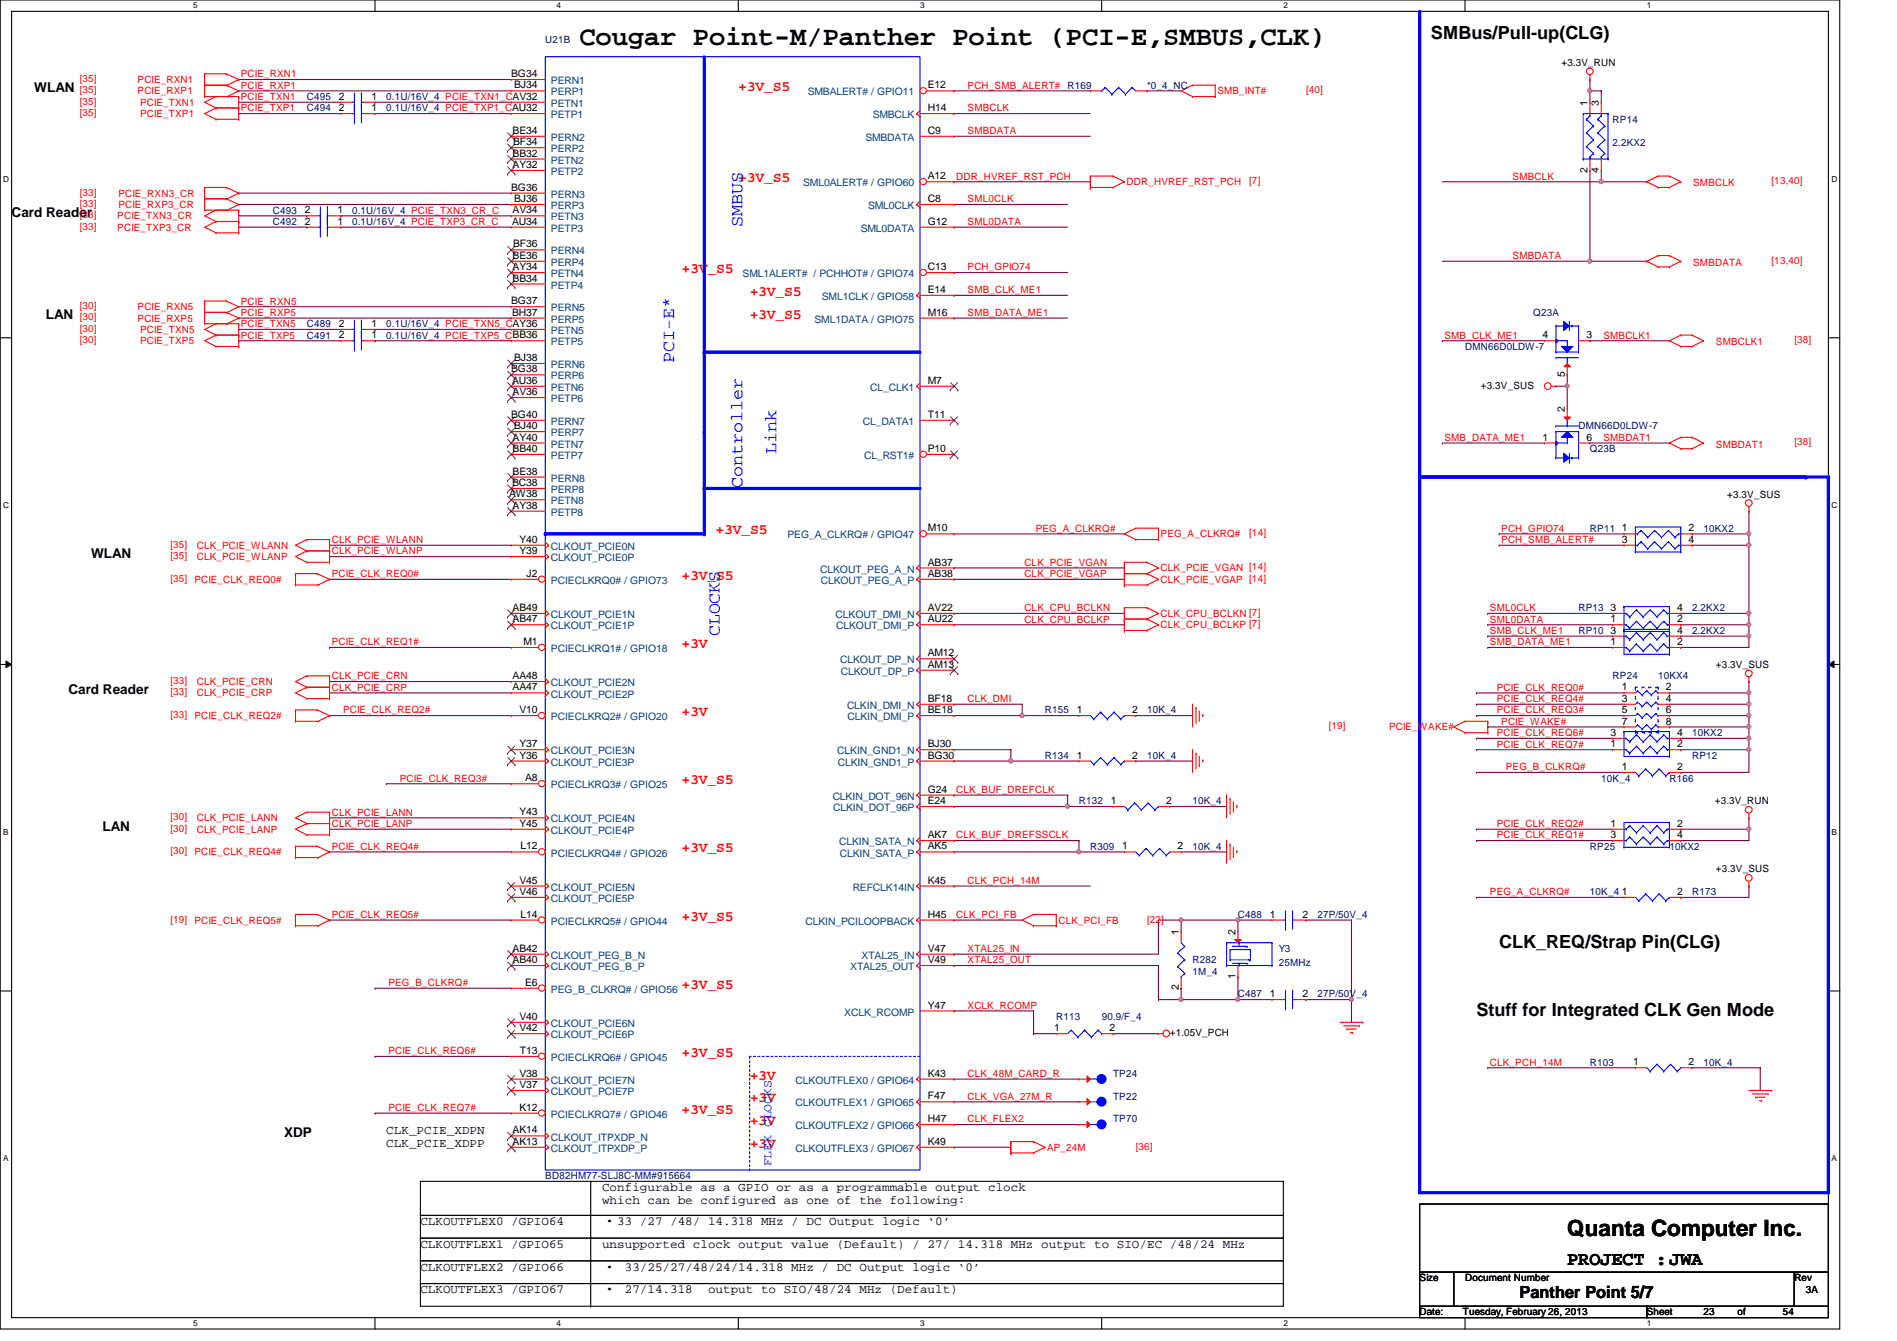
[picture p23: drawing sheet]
<svg xmlns="http://www.w3.org/2000/svg" width="297mm" height="210mm" viewBox="0 0 297 210" stroke-linecap="round" stroke-linejoin="round" font-family="sans-serif">
<defs><g id="words">
<text font-size="4.2" x="90.7" y="7.1">Cougar Point-M/Panther Point (PCI-E,SMBUS,CLK)</text>
<text font-size="3.5" x="245.4" y="193.5">Quanta Computer Inc.</text>
<text font-size="3" x="245.4" y="198.1">PROJECT :JWA</text>
<g font-size="2.8">
<text x="224.1" y="6.2">SMBus/Pull-up(CLG)</text>
<text x="234.7" y="148.4">CLK_REQ/Strap Pin(CLG)</text>
<text x="231.2" y="159.1">Stuff for Integrated CLK Gen Mode</text>
</g>
<g font-size="2.8" fill="#00f">
<text x="116.2" y="35.6" transform="rotate(-90 116.2 35.6)">SMBUS</text>
<text x="105.6" y="56.9" transform="rotate(-90 105.6 56.9)">PCI-E*</text>
<text x="121.6" y="71.1" transform="rotate(-90 121.6 71.1)">Link</text>
<text x="116.2" y="76.5" transform="rotate(-90 116.2 76.5)">Controller</text>
<text x="112.7" y="99.6" transform="rotate(-90 112.7 99.6)">CLOCKS</text>
</g>
<text font-size="2.6" x="238" y="203.2">Panther Point 5/7</text>
<g font-size="2.3" fill="#f00">
<text x="115.6" y="14.3">+3V_S5</text>
<text x="115.6" y="28.5">+3V_S5</text>
<text x="106.7" y="42.8">+3V_S5</text>
<text x="117.4" y="46.3">+3V_S5</text>
<text x="117.4" y="49.9">+3V_S5</text>
<text x="112.1" y="83.7">+3V_S5</text>
<text x="106.7" y="90.8">+3V_S5</text>
<text x="106.7" y="101.4">+3V</text>
<text x="106.7" y="112.1">+3V</text>
<text x="106.7" y="122.8">+3V_S5</text>
<text x="106.7" y="133.4">+3V_S5</text>
<text x="106.7" y="144.1">+3V_S5</text>
<text x="106.7" y="154.8">+3V_S5</text>
<text x="106.7" y="165.4">+3V_S5</text>
<text x="117.4" y="169">+3V</text>
<text x="117.4" y="172.6">+3V</text>
<text x="106.7" y="174.3">+3V_S5</text>
<text x="117.4" y="176.1">+3V</text>
<text x="117.4" y="179.7">+3V</text>
</g>
<g font-size="2.1">
<text x="5.4" y="14.4">WLAN</text>
<text x="1.8" y="34">Card Reader</text>
<text x="7.2" y="50">LAN</text>
<text x="14.3" y="87.3">WLAN</text>
<text x="10.7" y="108.7">Card Reader</text>
<text x="16" y="130">LAN</text>
<text x="44.5" y="178">XDP</text>
</g>
<g font-size="1.9">
<text x="60.5" y="177.5">CLK_PCIE_XDPN</text>
<text x="60.5" y="179.5">CLK_PCIE_XDPP</text>
<text x="65.8" y="191.8">CLKOUTFLEX0 /GPIO64</text>
<text x="94.3" y="186.4">Configurable as a GPIO or as a programmable output clock</text>
<text x="94.3" y="188.4">which can be configured as one of the following:</text>
<text x="94.3" y="191.8">‧33 /27 /48/ 14.318 MHz / DC Output logic ‘0’</text>
<text x="65.8" y="195.3">CLKOUTFLEX1 /GPIO65</text>
<text x="94.3" y="195.3">unsupported clock output value (Default) / 27/ 14.318 MHz output to SIO/EC /48/24 MHz</text>
<text x="65.8" y="198.9">CLKOUTFLEX2 /GPIO66</text>
<text x="65.8" y="202.4">CLKOUTFLEX3 /GPIO67</text>
<text x="94.3" y="198.9">‧ 33/25/27/48/24/14.318 MHz / DC Output logic ‘0’</text>
<text x="94.3" y="202.4">‧ 27/14.318</text>
<text x="110.9" y="202.4">output to SIO/48/24 MHz (Default)</text>
</g>
<text font-size="1.9" fill="#00f" x="120.8" y="182.6" transform="rotate(-90 120.8 182.6)">FLEX CLOCKS</text>
<g font-size="1.6" fill="#000080">
<text x="85.4" y="6.8">U21B</text>
<text x="48" y="17.4">C494</text>
<text x="48" y="15.7">C495</text>
<text x="60.5" y="17.4">0.1U/16V_4 PCIE_TXP1_CAU32</text>
<text x="60.5" y="15.7">0.1U/16V_4 PCIE_TXN1_CAV32</text>
<text x="167.2" y="13.9">R169</text>
<text x="179.6" y="13.9">*0_4_NC</text>
<text x="252.5" y="19.2">RP14</text>
<text x="252.5" y="22.8">2.2KX2</text>
<text x="42.7" y="33.4">C493</text>
<text x="42.7" y="35.2">C492</text>
<text x="55.2" y="33.4">0.1U/16V_4 PCIE_TXN3_CR_C</text>
<text x="55.2" y="35.2">0.1U/16V_4 PCIE_TXP3_CR_C</text>
<text x="48" y="51.2">C489</text>
<text x="48" y="53">C491</text>
<text x="60.5" y="51.2">0.1U/16V_4 PCIE_TXN5_CAY36</text>
<text x="60.5" y="53">0.1U/16V_4 PCIE_TXP5_CBB36</text>
<text x="240.1" y="49.4">Q23A</text>
<text x="229.4" y="54.8">DMN66D0LDW-7</text>
<text x="247.2" y="67.2">DMN66D0LDW-7</text>
<text x="249" y="70.8">Q23B</text>
<text x="249" y="83.2">RP11</text>
<text x="266.7" y="83.2">10KX2</text>
<text x="247.2" y="95.7">RP13</text>
<text x="265" y="95.7">2.2KX2</text>
<text x="247.2" y="99.2">RP10</text>
<text x="265" y="99.2">2.2KX2</text>
<text x="252.5" y="106.3">RP24</text>
<text x="259.6" y="106.3">10KX4</text>
<text x="163.6" y="111.7">R155</text>
<text x="179.6" y="111.7">10K_4</text>
<text x="163.6" y="118.8">R134</text>
<text x="179.6" y="118.8">10K_4</text>
<text x="265" y="118.8">RP12</text>
<text x="265" y="115.2">10KX2</text>
<text x="168.9" y="125.9">R132</text>
<text x="186.7" y="125.9">10K_4</text>
<text x="250.7" y="122.3">10K_4</text>
<text x="261.4" y="122.3">R166</text>
<text x="170.7" y="133">R309</text>
<text x="186.7" y="133">10K_4</text>
<text x="249" y="133">RP25</text>
<text x="261.4" y="133">10KX2</text>
<text x="193.8" y="143.7">C488</text>
<text x="206.3" y="143.7">27P/50V_4</text>
<text x="249" y="140.1">10K_4</text>
<text x="265" y="140.1">R173</text>
<text x="200.2" y="149">Y3</text>
<text x="186.7" y="150.8">R282</text>
<text x="186.7" y="152.6">1M_4</text>
<text x="200.2" y="151.1">25MHz</text>
<text x="165.4" y="159.7">R113</text>
<text x="172.5" y="159.7">90.9/F_4</text>
<text x="193.8" y="156.1">C487</text>
<text x="206.3" y="156.1">27P/50V_4</text>
<text x="249" y="166.8">R103</text>
<text x="266.7" y="166.8">10K_4</text>
<text x="174.3" y="168.6">TP24</text>
<text x="174.3" y="172.1">TP22</text>
<text x="174.3" y="175.7">TP70</text>
<text x="85.4" y="184.6">BD82HM77-SLJ8C-MM#915664</text>
</g>
<g font-size="1.6">
<text x="244.5" y="10.3">+3.3V_RUN</text>
<text x="53" y="17.4">2</text>
<text x="53" y="15.6">2</text>
<text x="58.2" y="17.4">1</text>
<text x="58.2" y="15.6">1</text>
<text x="80" y="12.1">BG34</text>
<text x="80.5" y="13.8">BJ34</text>
<text x="145.3" y="13.8">E12</text>
<text x="145.3" y="17.4">H14</text>
<text x="248.6" y="16.6" transform="rotate(-90 248.6 16.6)">1</text>
<text x="250.4" y="16.6" transform="rotate(-90 250.4 16.6)">3</text>
<text x="80.3" y="21">BE34</text>
<text x="80.3" y="22.7">BF34</text>
<text x="145.3" y="21">C9</text>
<text x="80" y="29.8">BG36</text>
<text x="80.3" y="24.5">BB32</text>
<text x="80.3" y="26.3">AY32</text>
<text x="145.3" y="28.1">A12</text>
<text x="248.6" y="27" transform="rotate(-90 248.6 27)">2</text>
<text x="250.4" y="27" transform="rotate(-90 250.4 27)">4</text>
<text x="47.7" y="33.4">2</text>
<text x="47.7" y="35.2">2</text>
<text x="52.8" y="33.4">1</text>
<text x="52.8" y="35.2">1</text>
<text x="80.2" y="35.2">AU34</text>
<text x="80.3" y="33.4">AV34</text>
<text x="80.5" y="31.6">BJ36</text>
<text x="145.3" y="31.6">C8</text>
<text x="145.3" y="35.2">G12</text>
<text x="80.3" y="40.5">BE36</text>
<text x="80.3" y="38.7">BF36</text>
<text x="80" y="47.6">BG37</text>
<text x="80.3" y="42.3">AY34</text>
<text x="80.3" y="44.1">BB34</text>
<text x="145.3" y="42.3">C13</text>
<text x="145.3" y="45.8">E14</text>
<text x="53" y="51.2">2</text>
<text x="53" y="53">2</text>
<text x="58.2" y="51.2">1</text>
<text x="58.2" y="53">1</text>
<text x="80.2" y="49.4">BH37</text>
<text x="145.3" y="49.4">M16</text>
<text x="241.5" y="53">4</text>
<text x="248.4" y="53">3</text>
<text x="80" y="58.3">BG38</text>
<text x="80.5" y="56.5">BJ38</text>
<text x="245" y="59" transform="rotate(-90 245 59)">5</text>
<text x="80" y="65.4">BG40</text>
<text x="80.2" y="60.1">AU36</text>
<text x="80.3" y="61.8">AV36</text>
<text x="145.3" y="60.1">M7</text>
<text x="145.3" y="65.4">T11</text>
<text x="231.9" y="60.8">+3.3V_SUS</text>
<text x="245" y="64.6" transform="rotate(-90 245 64.6)">2</text>
<text x="80.3" y="69">AY40</text>
<text x="80.3" y="70.7">BB40</text>
<text x="80.5" y="67.2">BJ40</text>
<text x="145.3" y="70.7">P10</text>
<text x="241.5" y="69">1</text>
<text x="248.4" y="69">6</text>
<text x="79.7" y="77.9">AW38</text>
<text x="80.2" y="76.1">BC38</text>
<text x="80.3" y="74.3">BE38</text>
<text x="270.5" y="77.9">+3.3V_SUS</text>
<text x="80.3" y="79.6">AY38</text>
<text x="145.3" y="83.2">M10</text>
<text x="254" y="83.2">1</text>
<text x="264.4" y="83.2">2</text>
<text x="81.3" y="85">Y40</text>
<text x="81.3" y="86.7">Y39</text>
<text x="145.3" y="88.5">AB37</text>
<text x="254" y="85">3</text>
<text x="264.4" y="85">4</text>
<text x="80.3" y="95.6">AB49</text>
<text x="82.5" y="90.3">J2</text>
<text x="145.3" y="90.3">AB38</text>
<text x="145.3" y="95.6">AV22</text>
<text x="252.2" y="95.6">3</text>
<text x="262.6" y="95.6">4</text>
<text x="80.3" y="97.4">AB47</text>
<text x="82" y="101">M1</text>
<text x="145.3" y="97.4">AU22</text>
<text x="252.2" y="101">1</text>
<text x="252.2" y="99.2">3</text>
<text x="252.2" y="97.4">1</text>
<text x="262.6" y="101">2</text>
<text x="262.6" y="99.2">4</text>
<text x="262.6" y="97.4">2</text>
<text x="80.3" y="106.3">AA48</text>
<text x="145.3" y="104.5">AM13</text>
<text x="145.3" y="102.7">AM12</text>
<text x="268.7" y="104.6">+3.3V_SUS</text>
<text x="80.3" y="108.1">AA47</text>
<text x="81.3" y="111.6">V10</text>
<text x="145.3" y="109.9">BF18</text>
<text x="145.3" y="111.6">BE18</text>
<text x="168.6" y="111.6">1</text>
<text x="177.3" y="111.6">2</text>
<text x="254" y="108.1">1</text>
<text x="254" y="109.9">3</text>
<text x="254" y="111.6">5</text>
<text x="254" y="113.4">7</text>
<text x="260.9" y="108.1">2</text>
<text x="260.9" y="109.9">4</text>
<text x="260.9" y="111.6">6</text>
<text x="260.9" y="113.4">8</text>
<text x="81.3" y="117">Y37</text>
<text x="81.3" y="118.7">Y36</text>
<text x="145.3" y="117">BJ30</text>
<text x="145.3" y="118.7">BG30</text>
<text x="168.6" y="118.7">1</text>
<text x="177.3" y="118.7">2</text>
<text x="252.2" y="117">1</text>
<text x="252.2" y="115.2">3</text>
<text x="262.6" y="117">2</text>
<text x="262.6" y="115.2">4</text>
<text x="82.2" y="122.3">A8</text>
<text x="145.3" y="124.1">G24</text>
<text x="145.3" y="125.9">E24</text>
<text x="173.9" y="125.9">1</text>
<text x="182.6" y="125.9">2</text>
<text x="254" y="120.5">1</text>
<text x="262.6" y="120.5">2</text>
<text x="268.5" y="125.9">+3.3V_RUN</text>
<text x="81.3" y="127.6">Y43</text>
<text x="81.3" y="129.4">Y45</text>
<text x="145.3" y="131.2">AK7</text>
<text x="252.2" y="129.4">1</text>
<text x="252.2" y="131.2">3</text>
<text x="262.6" y="129.4">2</text>
<text x="262.6" y="131.2">4</text>
<text x="81.5" y="133">L12</text>
<text x="145.3" y="133">AK5</text>
<text x="175.7" y="133">1</text>
<text x="184.4" y="133">2</text>
<text x="268.7" y="136.6">+3.3V_SUS</text>
<text x="81.3" y="138.3">V45</text>
<text x="81.3" y="140.1">V46</text>
<text x="81.5" y="143.6">L14</text>
<text x="145.3" y="138.3">K45</text>
<text x="145.3" y="143.6">H45</text>
<text x="198.8" y="143.6">1</text>
<text x="204" y="143.6">2</text>
<text x="254" y="140.1">1</text>
<text x="262.6" y="140.1">2</text>
<text x="80.3" y="149">AB42</text>
<text x="145.3" y="149">V47</text>
<text x="184.6" y="146.3" transform="rotate(-90 184.6 146.3)">1</text>
<text x="193.5" y="146.3" transform="rotate(-90 193.5 146.3)">2</text>
<text x="80.3" y="150.7">AB40</text>
<text x="82.2" y="154.3">E6</text>
<text x="145.3" y="150.7">V49</text>
<text x="184.6" y="155" transform="rotate(-90 184.6 155)">2</text>
<text x="193.5" y="153.2" transform="rotate(-90 193.5 153.2)">1</text>
<text x="81.3" y="159.6">V40</text>
<text x="81.3" y="161.4">V42</text>
<text x="145.3" y="157.9">Y47</text>
<text x="165.1" y="161.4">1</text>
<text x="173.7" y="161.4">2</text>
<text x="198.8" y="156.1">1</text>
<text x="204" y="156.1">2</text>
<text x="81.4" y="165">T13</text>
<text x="183.2" y="162.2">+1.05V_PCH</text>
<text x="255.7" y="166.8">1</text>
<text x="264.4" y="166.8">2</text>
<text x="81.3" y="173.9">K12</text>
<text x="81.3" y="168.5">V38</text>
<text x="81.3" y="170.3">V37</text>
<text x="145.3" y="168.5">K43</text>
<text x="145.3" y="172.1">F47</text>
<text x="80.3" y="177.4">AK14</text>
<text x="80.3" y="179.2">AK13</text>
<text x="145.3" y="175.6">H47</text>
<text x="145.3" y="179.2">K49</text>
<text x="222.3" y="200.6">Size</text>
<text x="229.4" y="200.6">Document Number</text>
<text x="281" y="200.6">Rev</text>
<text x="282.7" y="202.4">3A</text>
<text x="222.3" y="205.9">Date:</text>
<text x="229.1" y="205.9">Tuesday, February 26, 2013</text>
<text x="257.8" y="205.9">Sheet</text>
<text x="266.7" y="205.9">23</text>
<text x="272.1" y="205.9">of</text>
<text x="279.2" y="205.9">54</text>
</g>
<g font-size="1.6" fill="#f00">
<text x="12.5" y="16.4">[35]</text>
<text x="12.5" y="12.8">[35]</text>
<text x="12.5" y="14.6">[35]</text>
<text x="21.5" y="13">PCIE_RXN1</text>
<text x="21.5" y="14.8">PCIE_RXP1</text>
<text x="21.9" y="16.6">PCIE_TXN1</text>
<text x="37.7" y="13.9">PCIE_RXP1</text>
<text x="37.7" y="15.7">PCIE_TXN1</text>
<text x="37.7" y="17.4">PCIE_TXP1</text>
<text x="37.7" y="12.1">PCIE_RXN1</text>
<text x="151.5" y="13.9">PCH_SMB_ALERT#</text>
<text x="151.5" y="17.4">SMBCLK</text>
<text x="190.6" y="14.8">SMB_INT#</text>
<text x="204.5" y="14.6">[40]</text>
<text x="12.5" y="18.2">[35]</text>
<text x="21.9" y="18.3">PCIE_TXP1</text>
<text x="151.5" y="21">SMBDATA</text>
<text x="149.7" y="28.1">DDR_HVREF_RST_PCH</text>
<text x="176.4" y="29">DDR_HVREF_RST_PCH</text>
<text x="195.6" y="28.8">[7]</text>
<text x="236.9" y="28.1">SMBCLK</text>
<text x="265.1" y="29.2">SMBCLK</text>
<text x="277.4" y="28.8">[13,40]</text>
<text x="12.5" y="30.6">[33]</text>
<text x="12.5" y="32.4">[33]</text>
<text x="12.5" y="34.2">[33]</text>
<text x="12.5" y="35.9">[33]</text>
<text x="18.4" y="34.3">PCIE_TXN3_CR</text>
<text x="18.5" y="30.8">PCIE_RXN3_CR</text>
<text x="18.5" y="32.6">PCIE_RXP3_CR</text>
<text x="151.5" y="31.7">SML0CLK</text>
<text x="151.5" y="35.2">SML0DATA</text>
<text x="18.4" y="36.1">PCIE_TXP3_CR</text>
<text x="236.9" y="40.6">SMBDATA</text>
<text x="265.1" y="41.6">SMBDATA</text>
<text x="277.4" y="41.3">[13,40]</text>
<text x="37.7" y="47.7">PCIE_RXN5</text>
<text x="151.5" y="42.3">PCH_GPIO74</text>
<text x="151.5" y="45.9">SMB_CLK_ME1</text>
<text x="12.5" y="51.9">[30]</text>
<text x="12.5" y="53.7">[30]</text>
<text x="12.5" y="48.4">[30]</text>
<text x="12.5" y="50.2">[30]</text>
<text x="21.5" y="48.6">PCIE_RXN5</text>
<text x="21.5" y="50.3">PCIE_RXP5</text>
<text x="21.9" y="52.1">PCIE_TXN5</text>
<text x="21.9" y="53.9">PCIE_TXP5</text>
<text x="37.7" y="49.4">PCIE_RXP5</text>
<text x="37.7" y="51.2">PCIE_TXN5</text>
<text x="37.7" y="53">PCIE_TXP5</text>
<text x="151.5" y="49.4">SMB_DATA_ME1</text>
<text x="226.2" y="53">SMB_CLK_ME1</text>
<text x="251.1" y="53">SMBCLK1</text>
<text x="281" y="53.7">[38]</text>
<text x="268.7" y="54.1">SMBCLK1</text>
<text x="226.2" y="69">SMB_DATA_ME1</text>
<text x="251.1" y="69">SMBDAT1</text>
<text x="268.7" y="70.1">SMBDAT1</text>
<text x="281" y="69.7">[38]</text>
<text x="162.2" y="83.2">PEG_A_CLKRQ#</text>
<text x="195.6" y="83.9">[14]</text>
<text x="235.1" y="83.2">PCH_GPIO74</text>
<text x="26.7" y="85.7">[35]</text>
<text x="26.7" y="87.5">[35]</text>
<text x="30.8" y="85.9">CLK_PCIE_WLANN</text>
<text x="30.8" y="87.7">CLK_PCIE_WLANP</text>
<text x="51.9" y="86.8">CLK_PCIE_WLANP</text>
<text x="51.9" y="85">CLK_PCIE_WLANN</text>
<text x="160.4" y="88.6">CLK_PCIE_VGAN</text>
<text x="181.7" y="84.1">PEG_A_CLKRQ#</text>
<text x="181.7" y="89.5">CLK_PCIE_VGAN [14]</text>
<text x="235.1" y="85">PCH_SMB_ALERT#</text>
<text x="26.7" y="91.1">[35]</text>
<text x="30.4" y="91.2">PCIE_CLK_REQ0#</text>
<text x="51.9" y="90.3">PCIE_CLK_REQ0#</text>
<text x="160.4" y="95.7">CLK_CPU_BCLKN</text>
<text x="160.4" y="90.3">CLK_PCIE_VGAP</text>
<text x="181.7" y="91.2">CLK_PCIE_VGAP [14]</text>
<text x="233.3" y="95.7">SML0CLK</text>
<text x="51.9" y="101">PCIE_CLK_REQ1#</text>
<text x="160.4" y="97.5">CLK_CPU_BCLKP</text>
<text x="181.7" y="96.6">CLK_CPU_BCLKN [7]</text>
<text x="181.7" y="98.3">CLK_CPU_BCLKP [7]</text>
<text x="233.3" y="97.5">SML0DATA</text>
<text x="233.3" y="101">SMB_DATA_ME1</text>
<text x="233.3" y="99.2">SMB_CLK_ME1</text>
<text x="26.7" y="107.1">[33]</text>
<text x="30.8" y="107.2">CLK_PCIE_CRN</text>
<text x="51.9" y="106.3">CLK_PCIE_CRN</text>
<text x="26.7" y="112.4">[33]</text>
<text x="26.7" y="108.8">[33]</text>
<text x="30.4" y="112.6">PCIE_CLK_REQ2#</text>
<text x="30.8" y="109">CLK_PCIE_CRP</text>
<text x="51.9" y="108.1">CLK_PCIE_CRP</text>
<text x="53.7" y="111.7">PCIE_CLK_REQ2#</text>
<text x="151.5" y="109.9">CLK_DMI</text>
<text x="234.4" y="108.1">PCIE_CLK_REQ0#</text>
<text x="234.4" y="109.9">PCIE_CLK_REQ4#</text>
<text x="234.4" y="111.7">PCIE_CLK_REQ3#</text>
<text x="235.1" y="113.5">PCIE_WAKE#</text>
<text x="208.1" y="114.2">[19]</text>
<text x="217.5" y="114.3">PCIE_WAKE#</text>
<text x="234.4" y="115.2">PCIE_CLK_REQ6#</text>
<text x="234.4" y="117">PCIE_CLK_REQ7#</text>
<text x="62.6" y="122.3">PCIE_CLK_REQ3#</text>
<text x="149.7" y="124.1">CLK_BUF_DREFCLK</text>
<text x="235.8" y="120.6">PEG_B_CLKRQ#</text>
<text x="26.7" y="128.4">[30]</text>
<text x="26.7" y="130.2">[30]</text>
<text x="30.8" y="128.6">CLK_PCIE_LANN</text>
<text x="30.8" y="130.3">CLK_PCIE_LANP</text>
<text x="51.9" y="129.5">CLK_PCIE_LANP</text>
<text x="51.9" y="127.7">CLK_PCIE_LANN</text>
<text x="149.7" y="131.2">CLK_BUF_DREFSSCLK</text>
<text x="234.4" y="131.2">PCIE_CLK_REQ1#</text>
<text x="234.4" y="129.5">PCIE_CLK_REQ2#</text>
<text x="26.7" y="133.7">[30]</text>
<text x="30.4" y="133.9">PCIE_CLK_REQ4#</text>
<text x="51.9" y="133">PCIE_CLK_REQ4#</text>
<text x="51.9" y="143.7">PCIE_CLK_REQ5#</text>
<text x="149.7" y="143.7">CLK_PCI_FB</text>
<text x="151.5" y="138.3">CLK_PCH_14M</text>
<text x="233.3" y="140.1">PEG_A_CLKRQ#</text>
<text x="26.7" y="144.4">[19]</text>
<text x="30.4" y="144.6">PCIE_CLK_REQ5#</text>
<text x="151.5" y="149">XTAL25_IN</text>
<text x="165.7" y="144.6">CLK_PCI_FB</text>
<text x="179.6" y="144.4">[22]</text>
<text x="60.8" y="154.3">PEG_B_CLKRQ#</text>
<text x="151.5" y="150.8">XTAL25_OUT</text>
<text x="151.5" y="157.9">XCLK_RCOMP</text>
<text x="60.8" y="165">PCIE_CLK_REQ6#</text>
<text x="233.3" y="166.8">CLK_PCH_14M</text>
<text x="60.8" y="173.9">PCIE_CLK_REQ7#</text>
<text x="151.5" y="172.1">CLK_VGA_27M_R</text>
<text x="151.5" y="168.6">CLK_48M_CARD_R</text>
<text x="151.5" y="175.7">CLK_FLEX2</text>
<text x="177.8" y="180">[36]</text>
<text x="164" y="180.1">AP_24M</text>
</g>
<g font-size="1.6" fill="#004080">
<text x="86.3" y="13.2">PERN1</text>
<text x="86.3" y="14.9">PERP1</text>
<text x="86.3" y="16.7">PETN1</text>
<text x="126.5" y="14.9">SMBALERT# / GPIO11</text>
<text x="86.3" y="22.1">PERN2</text>
<text x="86.3" y="23.8">PERP2</text>
<text x="86.3" y="18.5">PETP1</text>
<text x="135.5" y="22.1">SMBDATA</text>
<text x="136.6" y="18.5">SMBCLK</text>
<text x="86.3" y="25.6">PETN2</text>
<text x="86.3" y="27.4">PETP2</text>
<text x="125.8" y="29.2">SML0ALERT# / GPIO60</text>
<text x="86.3" y="30.9">PERN3</text>
<text x="86.3" y="32.7">PERP3</text>
<text x="86.3" y="34.5">PETN3</text>
<text x="135.9" y="32.7">SML0CLK</text>
<text x="86.3" y="39.8">PERN4</text>
<text x="86.3" y="41.6">PERP4</text>
<text x="86.3" y="36.3">PETP3</text>
<text x="134.8" y="36.3">SML0DATA</text>
<text x="86.3" y="43.4">PETN4</text>
<text x="86.3" y="45.2">PETP4</text>
<text x="116.3" y="43.4">SML1ALERT# / PCHHOT# / GPIO74</text>
<text x="128.7" y="46.9">SML1CLK / GPIO58</text>
<text x="86.3" y="48.7">PERN5</text>
<text x="86.3" y="50.5">PERP5</text>
<text x="86.3" y="52.3">PETN5</text>
<text x="127.5" y="50.5">SML1DATA / GPIO75</text>
<text x="86.3" y="57.6">PERN6</text>
<text x="86.3" y="59.4">PERP6</text>
<text x="86.3" y="54.1">PETP5</text>
<text x="86.3" y="61.2">PETN6</text>
<text x="86.3" y="62.9">PETP6</text>
<text x="136.3" y="61.2">CL_CLK1</text>
<text x="86.3" y="66.5">PERN7</text>
<text x="86.3" y="68.3">PERP7</text>
<text x="86.3" y="70.1">PETN7</text>
<text x="86.3" y="71.8">PETP7</text>
<text x="135.1" y="66.5">CL_DATA1</text>
<text x="135.3" y="71.8">CL_RST1#</text>
<text x="86.3" y="75.4">PERN8</text>
<text x="86.3" y="77.2">PERP8</text>
<text x="86.3" y="79">PETN8</text>
<text x="86.3" y="80.7">PETP8</text>
<text x="86.3" y="86.1">CLKOUT_PCIE0N</text>
<text x="86.3" y="87.8">CLKOUT_PCIE0P</text>
<text x="123.3" y="84.3">PEG_A_CLKRQ# / GPIO47</text>
<text x="128.4" y="89.6">CLKOUT_PEG_A_N</text>
<text x="86.3" y="91.4">PCIECLKRQ0# / GPIO73</text>
<text x="128.5" y="91.4">CLKOUT_PEG_A_P</text>
<text x="86.3" y="96.7">CLKOUT_PCIE1N</text>
<text x="86.3" y="98.5">CLKOUT_PCIE1P</text>
<text x="130.8" y="96.7">CLKOUT_DMI_N</text>
<text x="130.9" y="98.5">CLKOUT_DMI_P</text>
<text x="86.3" y="107.4">CLKOUT_PCIE2N</text>
<text x="86.3" y="102.1">PCIECLKRQ1# / GPIO18</text>
<text x="131.6" y="103.8">CLKOUT_DP_N</text>
<text x="131.7" y="105.6">CLKOUT_DP_P</text>
<text x="86.3" y="109.2">CLKOUT_PCIE2P</text>
<text x="86.3" y="112.7">PCIECLKRQ2# / GPIO20</text>
<text x="132.6" y="111">CLKIN_DMI_N</text>
<text x="132.7" y="112.7">CLKIN_DMI_P</text>
<text x="86.3" y="118.1">CLKOUT_PCIE3N</text>
<text x="86.3" y="119.8">CLKOUT_PCIE3P</text>
<text x="131.1" y="118.1">CLKIN_GND1_N</text>
<text x="131.2" y="119.8">CLKIN_GND1_P</text>
<text x="86.3" y="123.4">PCIECLKRQ3# / GPIO25</text>
<text x="130.4" y="125.2">CLKIN_DOT_96N</text>
<text x="86.3" y="128.7">CLKOUT_PCIE4N</text>
<text x="86.3" y="130.5">CLKOUT_PCIE4P</text>
<text x="130.5" y="127">CLKIN_DOT_96P</text>
<text x="86.3" y="134.1">PCIECLKRQ4# / GPIO26</text>
<text x="131.4" y="132.3">CLKIN_SATA_N</text>
<text x="131.5" y="134.1">CLKIN_SATA_P</text>
<text x="86.3" y="139.4">CLKOUT_PCIE5N</text>
<text x="86.3" y="141.2">CLKOUT_PCIE5P</text>
<text x="133.5" y="139.4">REFCLK14IN</text>
<text x="86.3" y="144.7">PCIECLKRQ5# / GPIO44</text>
<text x="126.1" y="144.7">CLKIN_PCILOOPBACK</text>
<text x="86.3" y="155.4">PEG_B_CLKRQ# / GPIO56</text>
<text x="86.3" y="151.8">CLKOUT_PEG_B_P</text>
<text x="86.3" y="150.1">CLKOUT_PEG_B_N</text>
<text x="133.1" y="151.8">XTAL25_OUT</text>
<text x="134.9" y="150.1">XTAL25_IN</text>
<text x="86.3" y="160.7">CLKOUT_PCIE6N</text>
<text x="132.2" y="159">XCLK_RCOMP</text>
<text x="86.3" y="162.5">CLKOUT_PCIE6P</text>
<text x="86.3" y="166.1">PCIECLKRQ6# / GPIO45</text>
<text x="86.3" y="169.6">CLKOUT_PCIE7N</text>
<text x="86.3" y="171.4">CLKOUT_PCIE7P</text>
<text x="124.6" y="169.6">CLKOUTFLEX0 / GPIO64</text>
<text x="124.6" y="173.2">CLKOUTFLEX1 / GPIO65</text>
<text x="86.3" y="175">PCIECLKRQ7# / GPIO46</text>
<text x="86.3" y="178.5">CLKOUT_ITPXDP_N</text>
<text x="124.6" y="176.7">CLKOUTFLEX2 / GPIO66</text>
<text x="86.3" y="180.3">CLKOUT_ITPXDP_P</text>
<text x="124.6" y="180.3">CLKOUTFLEX3 / GPIO67</text>
</g>
<g font-size="1.3">
<text x="30.3" y="1.3">5</text>
<text x="87.2" y="1.3">4</text>
<text x="144.1" y="1.3">3</text>
<text x="201" y="1.3">2</text>
<text x="257.8" y="1.3">1</text>
<text x=".5" y="28.4">D</text>
<text x="286.8" y="28.4">D</text>
<text x=".5" y="79.5">C</text>
<text x="286.8" y="79.5">C</text>
<text x=".5" y="130.7">B</text>
<text x="286.8" y="130.7">B</text>
<text x=".5" y="181.8">A</text>
<text x="286.8" y="181.8">A</text>
<text x="30.3" y="207.6">5</text>
<text x="87.2" y="207.6">4</text>
<text x="144.1" y="207.6">3</text>
<text x="201" y="207.6">2</text>
<text x="257.8" y="207.6">1</text>
</g>
</g></defs>
<path d="M0 0h288.1v208h-288.1zM1.8 1.8h284.5v204.4h-284.5z" fill="none" stroke="#000" stroke-width=".17"/>
<g fill="#fff">
<path d="M30.3 .2h.6v1.4h-.6z"/>
<path d="M30.3 206.4h.6v1.4h-.6z"/>
</g>
<path d="M58.7 0v1.8M58.7 206.2v1.8" fill="none" stroke="#000" stroke-width=".17"/>
<g fill="#fff">
<path d="M87.2 .2h.6v1.4h-.6z"/>
<path d="M87.2 206.4h.6v1.4h-.6z"/>
</g>
<path d="M115.6 0v1.8M115.6 206.2v1.8" fill="none" stroke="#000" stroke-width=".17"/>
<g fill="#fff">
<path d="M144.1 .2h.6v1.4h-.6z"/>
<path d="M144.1 206.4h.6v1.4h-.6z"/>
</g>
<path d="M172.5 0v1.8M172.5 206.2v1.8" fill="none" stroke="#000" stroke-width=".17"/>
<g fill="#fff">
<path d="M201 .2h.6v1.4h-.6z"/>
<path d="M201 206.4h.6v1.4h-.6z"/>
</g>
<path d="M229.4 0v1.8M229.4 206.2v1.8" fill="none" stroke="#000" stroke-width=".17"/>
<g fill="#fff">
<path d="M257.8 .2h.7v1.4h-.7z"/>
<path d="M257.8 206.4h.7v1.4h-.7z"/>
<path d="M.5 27.3h.9v1.4h-.9z"/>
<path d="M286.8 27.3h.9v1.4h-.9z"/>
<path d="M.5 78.4h.9v1.4h-.9z"/>
<path d="M286.8 78.4h.9v1.4h-.9z"/>
</g>
<path d="M0 52.9h1.8M286.3 52.9h1.8" fill="none" stroke="#000" stroke-width=".17"/>
<g fill="#fff">
<path d="M.5 129.5h.8v1.4h-.8z"/>
<path d="M286.8 129.5h.8v1.4h-.8z"/>
</g>
<path d="M0 104h1.8M286.3 104h1.8" fill="none" stroke="#000" stroke-width=".17"/>
<path d="M.9 103.5l.9 .5-.9 .5zM286.3 104l.9-.5v1z" fill="#000"/>
<path d="M.9 103.5l.9 .5-.9 .5zM286.3 104l.9-.5v1z" fill="none" stroke="#000" stroke-width=".16"/>
<g fill="#fff">
<path d="M.5 180.6h.8v1.4h-.8z"/>
<path d="M286.8 180.6h.8v1.4h-.8z"/>
</g>
<path d="M0 155.1h1.8M286.3 155.1h1.8" fill="none" stroke="#000" stroke-width=".17"/>
<path d="M222.3 74.7h64v112h-64zM222.3 74.7h60.4" fill="none" stroke="#00f" stroke-width=".51"/>
<circle cx="282.7" cy="74.7" r=".25" fill="#00f"/>
<path d="M222.3 1.8v72.9" fill="none" stroke="#00f" stroke-width=".51"/>
<circle cx="222.3" cy="74.7" r=".25" fill="#00f"/>
<path d="M65.8 193.8h135.2v3.6h-135.2zM65.8 197.4h135.2v3.5h-135.2zM65.8 184.9h135.2v5.3h-135.2zM65.8 190.2h135.2v3.6h-135.2zM92.5 184.9h.1M92.5 184.9v19.6M65.8 200.9h135.2v3.6h-135.2zM92.5 204.5h.1" fill="none" stroke="#000" stroke-width=".17"/>
<path d="M249 14.2h.1M249 14.2h1.7M249 14.2v1.8M250.7 14.2h.1M250.7 14.2v1.8M225.8 28.4h24.9M250.7 28.4h.1M225.8 40.9h23.2M249 40.9h.1" fill="none" stroke="#800040" stroke-width=".17"/>
<circle cx="248.9" cy="14.2" r=".32" fill="#f0f"/>
<circle cx="248.9" cy="14.2" r=".32" fill="none" stroke="#f0f" stroke-width=".17"/>
<g fill="none" stroke="#800040" stroke-width=".17">
<path d="M249 12.4h.1M249 12.4v1.8M225.8 53.3h.1M225.8 53.3h16M249 53.3h.1M249 53.3h12.4M225.8 69.3h.1M225.8 69.3h16M243.6 60.5h.1M243.6 60.5h1.8M249 69.3h.1M249 69.3h12.4"/>
<path d="M149.4 117.3h.1M149.4 117.3h8.9M158.3 119.1h.1M158.3 119.1h10.6M149.4 131.6h.1M149.4 126.2h.1M149.4 131.6h19.5M149.4 126.2h17.8M168.9 133.3h.1M168.9 133.3h7.2M149.4 172.5h.1M149.4 179.6h.1"/>
<path d="M149.4 172.5h19.5M149.4 179.6h8.9"/>
</g>
<circle cx="167.1" cy="126.2" r=".32" fill="#f0f"/>
<circle cx="167.1" cy="126.2" r=".32" fill="none" stroke="#f0f" stroke-width=".17"/>
<path d="M149.4 49.8h.1M149.4 49.8h17.8M149.4 124.5h.1M149.4 124.5h17.8M58.7 154.7h.1M58.7 154.7h21.3M149.4 158.2h.1M149.4 158.2h12.4M211.6 156.5h.1M211.6 156.5v3.5M174.3 161.8h.1M174.3 161.8h7.1" fill="none" stroke="#800040" stroke-width=".17"/>
<circle cx="211.6" cy="156.4" r=".32" fill="#f0f"/>
<circle cx="211.6" cy="156.4" r=".32" fill="none" stroke="#f0f" stroke-width=".17"/>
<path d="M181.4 144h.1M181.4 144h3.6" fill="none" stroke="#800040" stroke-width=".17"/>
<circle cx="184.9" cy="144" r=".32" fill="#f0f"/>
<circle cx="184.9" cy="144" r=".32" fill="none" stroke="#f0f" stroke-width=".17"/>
<path d="M181.4 144h.1M181.4 151.1h.1M181.4 156.5h.1M181.4 144v5.4M181.4 151.1v5.4M181.4 156.5h3.6" fill="none" stroke="#800040" stroke-width=".17"/>
<circle cx="184.9" cy="156.4" r=".32" fill="#f0f"/>
<circle cx="184.9" cy="156.4" r=".32" fill="none" stroke="#f0f" stroke-width=".17"/>
<path d="M185 144h.1M185 156.5h.1M185 144h14.2M193.8 152.9h.1M193.8 144h.1M193.8 152.9v3.6h-8.8M193.8 144v1.8M204.5 156.5h.1M204.5 156.5h7.1" fill="none" stroke="#800040" stroke-width=".17"/>
<circle cx="193.8" cy="144" r=".32" fill="#f0f"/>
<circle cx="193.8" cy="144" r=".32" fill="none" stroke="#f0f" stroke-width=".17"/>
<path d="M185 154.7h.1M185 144h.1M185 144v1.8M185 154.7v1.8M193.8 156.5h.1M193.8 156.5h5.4M204.5 144h.1M204.5 144h7.1" fill="none" stroke="#800040" stroke-width=".17"/>
<circle cx="193.8" cy="156.4" r=".32" fill="#f0f"/>
<circle cx="193.8" cy="156.4" r=".32" fill="none" stroke="#f0f" stroke-width=".17"/>
<g fill="none" stroke="#800040" stroke-width=".17">
<path d="M149.4 14.2h.1M149.4 14.2h21.3M149.4 42.7h.1M149.4 46.2h.1M149.4 42.7h17.8M149.4 46.2h17.8M149.4 83.6h.1M149.4 96h.1M149.4 97.8h.1M149.4 90.7h.1M149.4 88.9h.1M149.4 83.6h26.7"/>
<path d="M149.4 96h26.7M149.4 97.8h26.7M149.4 90.7h26.7M149.4 88.9h26.7M149.4 110.2h.1M149.4 110.2h10.7M160.1 112h.1M160.1 112h8.8M149.4 151.1h.1M149.4 151.1h32M211.6 144h.1M211.6 144v12.5"/>
</g>
<circle cx="160" cy="112" r=".32" fill="#f0f"/>
<circle cx="160" cy="112" r=".32" fill="none" stroke="#f0f" stroke-width=".17"/>
<g fill="none" stroke="#800040" stroke-width=".17">
<path d="M37.4 14.2h.1M37.4 16h.1M37.4 17.8h.1M37.4 12.4h.1M37.4 17.8h16M37.4 14.2h42.6M37.4 16h16M37.4 12.4h42.6M58.7 16h.1M58.7 17.8h.1M58.7 17.8h21.3M58.7 16h21.3"/>
<path d="M149.4 17.8h.1M149.4 17.8h21.3M149.4 32h.1M149.4 35.6h.1M149.4 21.3h.1M149.4 28.4h.1M149.4 32h17.8M149.4 35.6h17.8M149.4 21.3h21.3M149.4 28.4h21.3M37.4 49.8h.1M37.4 51.6h.1"/>
<path d="M37.4 53.3h.1M37.4 48h.1M37.4 49.8h42.6M37.4 51.6h16M37.4 53.3h16M37.4 48h42.6M58.7 51.6h.1M58.7 53.3h.1M58.7 51.6h21.3M58.7 53.3h21.3M245.4 58.7h.1M245.4 58.7v5.3"/>
<path d="M245.4 60.5h.1M51.6 90.7h.1M51.6 87.1h.1M51.6 85.3h.1M51.6 90.7h28.4M51.6 87.1h28.4M51.6 85.3h28.4M51.6 101.3h.1M51.6 101.3h28.4M177.8 119.1h.1M177.8 119.1h8.9M51.6 133.3h.1"/>
<path d="M51.6 129.8h.1M51.6 128h.1M51.6 133.3h28.4M51.6 129.8h28.4M51.6 128h28.4M51.6 144h.1M51.6 144h28.4M149.4 149.4h.1M149.4 144h.1M149.4 149.4h32M149.4 144h10.7M58.7 165.4h.1"/>
<path d="M58.7 174.2h.1M58.7 165.4h21.3M58.7 174.2h21.3M149.4 176h.1M149.4 176h19.5"/>
</g>
<circle cx="245.4" cy="60.4" r=".32" fill="#f0f"/>
<circle cx="245.4" cy="60.4" r=".32" fill="none" stroke="#f0f" stroke-width=".17"/>
<path d="M158.3 117.3h.1M158.3 117.3v1.8" fill="none" stroke="#800040" stroke-width=".17"/>
<circle cx="158.3" cy="119.1" r=".32" fill="#f0f"/>
<circle cx="158.3" cy="119.1" r=".32" fill="none" stroke="#f0f" stroke-width=".17"/>
<g fill="none" stroke="#800040" stroke-width=".17">
<path d="M233 97.8h.1M233 96h.1M233 99.6h.1M233 97.8h19.5M233 96h19.5M233 99.6h19.5M273.9 83.6h.1M273.9 99.6h.1M273.9 97.8h.1M273.9 96h.1M273.9 83.6v12.4M273.9 97.8v3.5h-10.7"/>
<path d="M149.4 119.1h.1M149.4 119.1h8.9M233 101.3h.1M233 101.3h19.5M263.2 101.3h.1"/>
</g>
<circle cx="273.8" cy="85.3" r=".32" fill="#f0f"/>
<circle cx="273.8" cy="85.3" r=".32" fill="none" stroke="#f0f" stroke-width=".17"/>
<circle cx="273.8" cy="96" r=".32" fill="#f0f"/>
<circle cx="273.8" cy="96" r=".32" fill="none" stroke="#f0f" stroke-width=".17"/>
<path d="M263.2 96h.1M263.2 97.8h.1M263.2 96h10.7M263.2 97.8h10.7" fill="none" stroke="#800040" stroke-width=".17"/>
<circle cx="273.8" cy="97.8" r=".32" fill="#f0f"/>
<circle cx="273.8" cy="97.8" r=".32" fill="none" stroke="#f0f" stroke-width=".17"/>
<path d="M263.2 99.6h.1M263.2 99.6h10.7M273.9 96h.1M273.9 96v1.8" fill="none" stroke="#800040" stroke-width=".17"/>
<circle cx="273.8" cy="99.5" r=".32" fill="#f0f"/>
<circle cx="273.8" cy="99.5" r=".32" fill="none" stroke="#f0f" stroke-width=".17"/>
<path d="M234.7 83.6h.1M234.7 83.6h19.6M265 83.6h.1M265 83.6h8.9" fill="none" stroke="#800040" stroke-width=".17"/>
<circle cx="273.8" cy="83.5" r=".32" fill="#f0f"/>
<circle cx="273.8" cy="83.5" r=".32" fill="none" stroke="#f0f" stroke-width=".17"/>
<path d="M234.7 85.3h.1M234.7 85.3h19.6M265 85.3h.1M265 85.3h8.9M273.9 80h.1M273.9 80v3.6M261.4 113.8h.1M261.4 113.8h12.5M231.2 120.9h.1M231.2 120.9h23.1M263.2 120.9h.1M263.2 120.9h10.7" fill="none" stroke="#800040" stroke-width=".17"/>
<circle cx="273.8" cy="113.8" r=".32" fill="#f0f"/>
<circle cx="273.8" cy="113.8" r=".32" fill="none" stroke="#f0f" stroke-width=".17"/>
<path d="M273.9 113.8h.1M273.9 113.8v1.8M263.2 129.8h.1M263.2 129.8h10.7M273.9 138.7h.1M273.9 138.7v1.8" fill="none" stroke="#800040" stroke-width=".17"/>
<circle cx="273.8" cy="129.8" r=".32" fill="#f0f"/>
<circle cx="273.8" cy="129.8" r=".32" fill="none" stroke="#f0f" stroke-width=".17"/>
<path d="M263.2 115.6h.1M263.2 115.6h10.7M273.9 115.6h.1M273.9 115.6v1.7M273.9 128h.1M273.9 128v1.8" fill="none" stroke="#800040" stroke-width=".17"/>
<circle cx="273.8" cy="115.5" r=".32" fill="#f0f"/>
<circle cx="273.8" cy="115.5" r=".32" fill="none" stroke="#f0f" stroke-width=".17"/>
<path d="M261.4 112h.1M261.4 112h12.5" fill="none" stroke="#800040" stroke-width=".17"/>
<circle cx="273.8" cy="112" r=".32" fill="#f0f"/>
<circle cx="273.8" cy="112" r=".32" fill="none" stroke="#f0f" stroke-width=".17"/>
<path d="M261.4 108.5h.1M261.4 108.5h12.5M263.2 117.3h.1M263.2 117.3h10.7" fill="none" stroke="#800040" stroke-width=".17"/>
<circle cx="273.8" cy="108.4" r=".32" fill="#f0f"/>
<circle cx="273.8" cy="108.4" r=".32" fill="none" stroke="#f0f" stroke-width=".17"/>
<path d="M231.2 108.5h.1M231.2 108.5h23.1M273.9 106.7h.1M273.9 117.3h.1M273.9 106.7v1.8M273.9 117.3v3.6M263.2 140.5h.1M263.2 140.5h10.7" fill="none" stroke="#800040" stroke-width=".17"/>
<circle cx="273.8" cy="117.3" r=".32" fill="#f0f"/>
<circle cx="273.8" cy="117.3" r=".32" fill="none" stroke="#f0f" stroke-width=".17"/>
<path d="M261.4 110.2h.1M261.4 110.2h12.5" fill="none" stroke="#800040" stroke-width=".17"/>
<circle cx="273.8" cy="110.2" r=".32" fill="#f0f"/>
<circle cx="273.8" cy="110.2" r=".32" fill="none" stroke="#f0f" stroke-width=".17"/>
<g fill="none" stroke="#800040" stroke-width=".17">
<path d="M149.4 112h.1M149.4 112h10.7M160.1 112h.1M160.1 110.2v1.8M177.8 112h.1M177.8 112h8.9M231.2 115.6h.1M231.2 117.3h.1M231.2 115.6h21.3M231.2 117.3h21.3M273.9 110.2h.1M273.9 112h.1"/>
<path d="M273.9 108.5h.1M273.9 108.5v5.3M149.4 138.7h.1M149.4 138.7h21.3M167.2 124.5h.1M167.2 126.2h.1M167.2 124.5v1.7M167.2 126.2h7.1M168.9 131.6h.1M168.9 131.6v1.7M263.2 131.6h.1M273.9 129.8h.1"/>
<path d="M273.9 129.8v1.8h-10.7M161.8 158.2h.1M161.8 158.2v3.6M231.2 140.5h.1M231.2 140.5h23.1M149.4 168.9h.1M149.4 168.9h19.5M161.8 161.8h.1M161.8 161.8h3.6M233 167.1h.1M233 167.1h23.1M265 167.1h.1"/>
<path d="M265 167.1h10.6M275.6 167.1h.1M275.6 167.1v3.6"/>
</g>
<circle cx="168.9" cy="133.3" r=".32" fill="#f0f"/>
<circle cx="168.9" cy="133.3" r=".32" fill="none" stroke="#f0f" stroke-width=".17"/>
<g fill="none" stroke="#800040" stroke-width=".17">
<path d="M179.6 14.2h.1M179.6 14.2h5.4M37.4 30.2h.1M37.4 32h.1M37.4 30.2h42.6M37.4 32h42.6M37.4 33.8h10.6M37.4 35.6h10.6M48 33.8h.1M48 35.6h.1M53.4 33.8h.1M53.4 35.6h.1"/>
<path d="M53.4 33.8h26.6M53.4 35.6h26.6M249 26.7v14.2M249 40.9h.1M51.6 106.7h.1M51.6 108.5h.1M51.6 112h.1M51.6 106.7h28.4M51.6 108.5h28.4M51.6 112h28.4M60.5 122.7h.1M60.5 122.7h19.5"/>
<path d="M149.4 133.3h.1M149.4 133.3h19.5M183.2 126.2h8.9M185 133.3h7.1M192.1 126.2h.1M192.1 133.3h.1"/>
</g>
<circle cx="248.9" cy="40.9" r=".32" fill="#f0f"/>
<circle cx="248.9" cy="40.9" r=".32" fill="none" stroke="#f0f" stroke-width=".17"/>
<path d="M250.7 26.7h.1M250.7 26.7v1.7M249 40.9h8.8M257.8 40.9h.1" fill="none" stroke="#800040" stroke-width=".17"/>
<circle cx="250.7" cy="28.4" r=".32" fill="#f0f"/>
<circle cx="250.7" cy="28.4" r=".32" fill="none" stroke="#f0f" stroke-width=".17"/>
<path d="M250.7 28.4h7.1M257.8 28.4h.1M231.2 110.2h.1M231.2 112h.1M231.2 110.2h23.1M231.2 112h23.1M233 113.8h.1M233 113.8h21.3M231.2 131.6h.1M231.2 129.8h.1M231.2 131.6h21.3M231.2 129.8h21.3" fill="none" stroke="#800040" stroke-width=".17"/>
<g fill="none" stroke="#f00" stroke-width=".17">
<path d="M32 11.6h.1M32 13.3h.1M32 15.1h.1M32 11.6h3.4M32 13.3h3.6M32 11.6v3.5M32 15.1h5.4M33.8 15.1h.1M33.8 16.9h.1M33.8 18.7h.1M33.8 15.1l-1.8 .9 1.8 .9M33.8 16.9h3.6"/>
<path d="M33.8 16.9l-1.8 .9 1.8 .9M33.8 18.7h3.6M35.4 11.6h.1M35.4 13.3h.1M35.4 11.6l2 .8M35.4 13.3l2 .9M35.6 13.3h.1M35.6 15.1h.1M37.4 12.4h.1M37.4 14.2h.1M37.4 15.1h.1M37.4 16.9h.1"/>
<path d="M37.4 15.3h.1M37.4 18.7h.1M37.4 17.1h.1M37.4 12.4l-1.8 .9M37.4 14.2l-1.8 .9M37.4 15.1v3.6M186.7 13.3h.1M186.7 15.1h.1M186.7 13.3h3.6M186.7 15.1h3.6M186.7 13.3l-1.7 .9 1.7 .9M190.3 13.3h.1"/>
<path d="M190.3 15.1h.1M190.3 13.3v1.8M249 12.4h.1M249 11.7v.7M32 29.3h.1M32 31.1h.1M32 32.9h.1M32 29.3v3.6M32 29.3h3.4M32 31.1h3.6M32 32.9h5.4M33.8 32.9h.1"/>
<path d="M33.8 34.7h.1M33.8 36.4h.1M33.8 32.9l-1.8 .9 1.8 .9M33.8 34.7h3.6M33.8 34.7l-1.8 .9 1.8 .8M33.8 36.4h3.6M35.4 29.3h.1M35.4 31.1h.1M35.4 29.3l2 .9M35.4 31.1l2 .9M35.6 31.1h.1M35.6 32.9h.1"/>
<path d="M37.4 30.2h.1M37.4 32h.1M37.4 32.9h.1M37.4 34.7h.1M37.4 33.1h.1M37.4 36.4h.1M37.4 34.8h.1M37.4 32.9v3.5M37.4 30.2l-1.8 .9M37.4 32l-1.8 .9M170.7 29.5h.1M170.7 29.3h.1"/>
<path d="M170.7 27.6h.1M170.7 27.6v1.9M170.7 27.6h3.6M170.7 29.3h3.6M174.3 27.6h.1M174.3 29.3h.1M174.3 27.6l1.8 .8M176.1 28.4h.1M176.1 28.4l-1.8 .9M257.8 28.4h.1M257.8 28.4l1.8 .9M259.6 29.3h.1"/>
<path d="M259.6 27.6h.1M259.6 27.6h1.8M259.6 29.3h1.8M259.6 27.6l-1.8 .8M261.4 27.6h.1M261.4 29.3h.1M261.4 27.6l1.8 .8M263.2 28.4h.1M263.2 28.4l-1.8 .9M32 47.1h.1M32 48.9h.1M32 50.7h.1"/>
<path d="M32 47.1v3.6M32 47.1h3.4M32 48.9h3.6M32 50.7h5.4M33.8 50.7h.1M33.8 52.5h.1M33.8 54.2h.1M33.8 50.7l-1.8 .9 1.8 .9M33.8 52.5h3.6M33.8 52.5l-1.8 .8 1.8 .9M33.8 54.2h3.6M35.4 47.1h.1"/>
<path d="M35.4 48.9h.1M35.4 47.1l2 .9M35.4 48.9l2 .9M35.6 48.9h.1M35.6 50.7h.1M37.4 48h.1M37.4 49.8h.1M37.4 50.7h.1M37.4 52.5h.1M37.4 50.8h.1M37.4 54.2h.1M37.4 52.6h.1"/>
<path d="M37.4 48l-1.8 .9M37.4 49.8l-1.8 .9M37.4 50.7v3.5M257.8 40.9h.1M257.8 40.9l1.8 .9M259.6 41.8h.1M259.6 40h.1M259.6 41.8h1.8M259.6 40l-1.8 .9M259.6 40h1.8M261.4 40h.1M261.4 41.8h.1"/>
<path d="M261.4 53.3h.1M261.4 40l1.8 .9M261.4 53.3l1.8 .9M263.2 40.9h.1M263.2 54.2h.1M263.2 52.5h.1M263.2 52.5h1.8M263.2 54.2h1.8M263.2 40.9l-1.8 .9M263.2 52.5l-1.8 .8M265 52.5h.1M265 54.2h.1"/>
<path d="M265 52.5l1.7 .8M266.7 53.3h.1M266.7 53.3l-1.7 .9M242.9 60.5h.7M243.6 60.5h.1M261.4 69.3h.1M261.4 69.3l1.8 .9M263.2 70.2h.1M263.2 68.5h.1M263.2 70.2h1.8M263.2 68.5l-1.8 .8M263.2 68.5h1.8"/>
<path d="M265 68.5h.1M265 70.2h.1M265 68.5l1.7 .8M266.7 69.3h.1M266.7 69.3l-1.7 .9M273.9 79.3v.7M46.3 89.8h.1M46.3 91.6h.1M46.3 89.8h3.4M46.3 91.6h3.5M46.3 89.8v1.8M48 84.5h.1"/>
<path d="M48 86.2h.1M48 88h.1M48 84.5l-1.7 .8 1.7 .9M48 84.5h3.6M48 86.2h3.6M48 86.2l-1.7 .9 1.7 .9M48 88h3.6M49.7 89.8h.1M49.7 89.8l1.9 .9M49.8 91.6h.1M51.6 84.5h.1M51.6 86.2h.1"/>
<path d="M51.6 84.6h.1M51.6 88h.1M51.6 86.4h.1M51.6 90.7h.1M51.6 84.5v3.5M51.6 90.7l-1.8 .9M176.1 90h.1M176.1 89.8h.1M176.1 88h.1M176.1 91.7h.1M176.1 91.6h.1M176.1 97.1h.1"/>
<path d="M176.1 96.9h.1M176.1 95.1h.1M176.1 98.8h.1M176.1 98.7h.1M176.1 88h3.5M176.1 89.8h3.5M176.1 91.6h3.5M176.1 88v3.7M176.1 95.1v3.7M176.1 95.1h3.5M176.1 96.9h3.5M176.1 98.7h3.5"/>
<path d="M177.8 82.7h.1M177.8 84.5h.1M177.8 84.5h3.6M177.8 82.7l-1.7 .9 1.7 .9M177.8 82.7h3.6M179.6 88h.1M179.6 89.8h.1M179.6 91.6h.1M179.6 95.1h.1M179.6 96.9h.1M179.6 98.7h.1M179.6 88l1.8 .9"/>
<path d="M179.6 89.8l1.8 .9M179.6 95.1l1.8 .9M179.6 96.9l1.8 .9M181.4 82.7h.1M181.4 84.5h.1M181.4 88.9h.1M181.4 90.7h.1M181.4 96h.1M181.4 97.8h.1M181.4 82.7v1.8M181.4 88.9l-1.8 .9M181.4 90.7l-1.8 .9"/>
<path d="M181.4 96l-1.8 .9M181.4 97.8l-1.8 .9M273.9 80h.1M46.3 111.1h.1M46.3 112.9h.1M46.3 111.1v1.8M46.3 111.1h3.4M46.3 112.9h3.5M48 105.8h.1M48 107.6h.1M48 109.3h.1M48 105.8l-1.7 .9 1.7 .9"/>
<path d="M48 105.8h3.6M48 107.6h3.6M48 107.6l-1.7 .9 1.7 .8M48 109.3h3.6M49.7 111.1h.1M49.7 111.1l1.9 .9M49.8 112.9h.1M51.6 105.8h.1M51.6 107.6h.1M51.6 106h.1M51.6 109.3h.1M51.6 107.7h.1"/>
<path d="M51.6 112h.1M51.6 105.8v3.5M51.6 112l-1.8 .9M186.7 117.3h.1M186.7 110.2h.1M186.7 110.2v3.6M186.7 117.3v3.6M187.3 117.9h.1M187.3 110.8h.1M187.3 110.8v2.4M187.3 117.9v2.5M187.8 119.8h.1"/>
<path d="M187.8 112.7h.1M187.8 111.3v1.4M187.8 118.4v1.4M188.3 119h.1M188.3 111.8h.1M188.3 111.8v.4M188.3 119v.3M229.4 112.9h.1M229.4 114.7h.1M229.4 112.9h3.6M229.4 112.9l-1.8 .9 1.8 .9M229.4 114.7h3.6"/>
<path d="M233 112.9h.1M233 114.7h.1M233 113.1h.1M233 112.9v1.8M273.9 106.7h.1M273.9 106v.7M46.3 132.5h.1M46.3 134.2h.1M46.3 132.5v1.7M46.3 132.5h3.4M46.3 134.2h3.5M48 127.1h.1"/>
<path d="M48 128.9h.1M48 130.7h.1M48 127.1l-1.7 .9 1.7 .9M48 127.1h3.6M48 128.9h3.6M48 128.9l-1.7 .9 1.7 .9M48 130.7h3.6M49.7 132.5h.1M49.7 132.5l1.9 .8M49.8 134.2h.1M51.6 127.1h.1M51.6 128.9h.1"/>
<path d="M51.6 127.3h.1M51.6 130.7h.1M51.6 129.1h.1M51.6 133.3h.1M51.6 127.1v3.6M51.6 133.3l-1.8 .9M192.1 124.5h.1M192.1 131.6h.1M192.1 124.5v3.5M192.1 131.6v3.5M192.6 125h.1M192.6 132.1h.1"/>
<path d="M192.6 125v2.5M192.6 132.1v2.5M193.1 127h.1M193.1 134.1h.1M193.1 125.5v1.5M193.1 132.6v1.5M193.7 126.1h.1M193.7 133.2h.1M193.7 126.1v.3M193.7 133.2v.3M273.9 138.7h.1M273.9 128h.1"/>
<path d="M273.9 127.3v.7M273.9 138v.7M46.3 143.1h.1M46.3 144.9h.1M46.3 143.1v1.8M46.3 143.1h3.4M46.3 144.9h3.5M49.7 143.1h.1M49.7 143.1l1.9 .9M49.8 144.9h.1M51.6 144h.1M51.6 144l-1.8 .9"/>
<path d="M161.8 143.1h.1M161.8 144.9h.1M161.8 143.1l-1.7 .9 1.7 .9M161.8 143.1h3.6M161.8 144.9h3.6M165.4 143.1h.1M165.4 144.9h.1M165.4 143.1v1.8M158.3 178.7h.1M158.3 178.7v1.9M158.3 178.7h3.5M161.8 178.7h.1"/>
<path d="M161.8 178.7l1.8 .9M163.6 179.6h.1M163.6 179.6l-1.8 .9M181.4 161.8h.1M181.4 161.8h.7M209.8 160h3.6M210.4 160.6h2.4M210.9 161.1h.1M210.9 161.1h1.4M211.5 161.6h.3M211.8 161.6h.1M212.8 160.6h.1"/>
<path d="M213.4 160h.1M273.9 170.7h3.5M274.4 171.2h2.5M274.9 171.7h.1M274.9 171.7h1.4M275.5 172.3h.3M275.8 172.3h.1M276.9 171.2h.1M277.4 170.7h.1M158.3 180.6h.1M158.3 180.5h.1M158.3 180.5h3.5"/>
<path d="M161.8 180.5h.1"/>
<circle cx="248.9" cy="11.2" r=".52"/>
<circle cx="242.3" cy="60.4" r=".52"/>
<circle cx="273.8" cy="78.7" r=".52"/>
<circle cx="273.8" cy="105.4" r=".52"/>
<circle cx="273.8" cy="137.4" r=".52"/>
<circle cx="273.8" cy="126.7" r=".52"/>
<circle cx="182.6" cy="161.8" r=".52"/>
</g>
<path d="M222.3 188.5h64v10.6h-64zM222.3 199.1h5.3v5.4h-5.3zM227.6 199.1h53.4v5.4h-53.4zM281 199.1h5.3v5.4h-5.3zM222.3 204.5h35.5v1.7h-35.5zM257.8 204.5h28.5v1.7h-28.5z" fill="none" stroke="#000" stroke-width=".17"/>
<circle cx="172.5" cy="168.9" r=".7" fill="#00f"/>
<g fill="none" stroke="#00f" stroke-width=".17">
<path d="M170.7 168.9h1.1M171.8 168.9h.1"/>
<circle cx="172.5" cy="168.9" r=".7"/>
</g>
<path d="M170.2 168.4l.5 .5-.5 .5z" fill="#f00"/>
<g fill="none" stroke="#f00" stroke-width=".17">
<path d="M174.3 126.2h.1M174.3 126.2h1.8M181.4 126.2h1.8M183.2 126.2h.1M199.2 144h.1M199.2 144h1.8M202.7 144h1.8M204.5 144h.1M254.3 140.5h.1M254.3 140.5h1.8M261.4 140.5h1.8M263.2 140.5h.1"/>
<path d="M165.4 161.8h.1M165.4 161.8h1.8M168.9 168.9h.1M168.9 168.9h1.8M170.2 168.4l.5 .5-.5 .5zM172.5 161.8h1.8M174.3 161.8h.1M256.1 167.1h.1M256.1 167.1h1.7M263.2 167.1h1.8M265 167.1h.1"/>
</g>
<g fill="none" stroke="#00f" stroke-width=".17">
<path d="M176.1 126.2l.5 .6M176.6 126.8h.1M177.7 125.7h.1M177.7 125.7l-1.1 1.1M177.7 125.7l1 1.1M178.7 126.8h.1M179.8 125.7h.1M179.8 125.7l-1.1 1.1M179.8 125.7l1 1.1M180.8 126.8h.1M181.4 126.2h.1M181.4 126.2l-.6 .6"/>
<path d="M257.7 139.9h.1M257.7 139.9l-1.1 1.1M257.7 139.9l1 1.1M259.8 139.9h.1M259.8 139.9l-1.1 1.1M259.8 139.9l1.1 1.1M201 144h.3M201.3 144h.1M201.3 145.5h.1M201.3 142.6v2.9M202.4 142.6h.1M202.4 144h.1"/>
<path d="M202.4 144h.3M202.4 142.6v2.9M256.1 140.5l.5 .5M256.6 141h.1M258.7 141h.1M260.9 141h.1M261.4 140.5h.1M261.4 140.5l-.5 .5M167.7 161.2h.1M167.7 161.2l-.5 .6M167.7 161.2l1.1 1.1M168.8 162.3h.1"/>
<path d="M169.8 161.2h.1M169.8 161.2l-1 1.1M169.8 161.2l1.1 1.1M170.9 162.3h.1M172 161.2h.1M172 161.2l-1.1 1.1M172 161.2l.5 .6M172.5 161.8h.1M257.8 167.1l.6 .6M258.4 167.7h.1M259.5 166.6h.1M259.5 166.6l-1.1 1.1"/>
<path d="M259.5 166.6l1 1.1M260.5 167.7h.1M261.6 166.6h.1M261.6 166.6l-1.1 1.1M261.6 166.6l1 1.1M262.6 167.7h.1M263.2 167.1h.1M263.2 167.1l-.6 .6"/>
</g>
<path d="M244.5 54.2h1.8l-.9 .9z" fill="#00f"/>
<path d="M244.5 54.2h1.8l-.9 .9z" fill="none" stroke="#00f" stroke-width=".17"/>
<path d="M244.9 50.3l.8 .7-.8 .7z" fill="#00f"/>
<g fill="none" stroke="#00f" stroke-width=".17">
<path d="M243.6 55.1h.1M243.6 53.3h.1M243.6 56h.1M243.6 51h.1M243.6 53.2h.1M243.6 55.1h3.6M243.6 51v4.1M243.6 53.3h1.8M243.6 56h3.6M243.6 51h1.3M243.6 53.5h.2M243.6 53.2h.2"/>
<path d="M243.8 53.5h.1M243.8 53.2h.1M243.8 53.2v.3M244.9 50.3l.8 .7-.8 .7zM244.9 51h.1M245.4 53.3h.1M245.4 54.2h.1M245.4 56h.1M245.4 53.3v.9M245.4 56v.9M245.7 50.3h.1M245.7 51h1.5"/>
<path d="M245.7 50.3v1.4M246.1 51h.1M247.2 55.1h.1M247.2 51h.1M247.2 51v4.1"/>
</g>
<path d="M244.9 57.4l.5-.5 .5 .5z" fill="#f00"/>
<g fill="none" stroke="#f00" stroke-width=".17">
<path d="M249 16h.1M249 16v1.8M250.7 16h.1M250.7 16v1.8M48 33.8h.1M48 33.8h1.8M51.6 33.8h1.8M53.4 33.8h.1M249 26.7h.1M249 24.9v1.8M250.7 26.7h.1M250.7 24.9v1.8"/>
<path d="M241.8 53.3h.1M241.8 53.3h1.8M244.9 57.4l.5-.5 .5 .5zM245.4 58.7h.1M245.4 56.9v1.8M247.2 53.3h1.8M249 53.3h.1M252.5 99.6h.1M252.5 99.6h1.8M254.3 83.6h.1M254.3 85.3h.1M254.3 83.6h1.8"/>
<path d="M254.3 85.3h1.8M261.4 99.6h1.8M263.2 99.6h.1M263.2 83.6h1.8M263.2 85.3h1.8M265 83.6h.1M265 85.3h.1M252.5 101.3h.1M252.5 101.3h1.8M261.4 101.3h1.8M263.2 101.3h.1M176.1 133.3h.1"/>
<path d="M176.1 133.3h1.7M183.2 133.3h1.8M185 133.3h.1M254.3 120.9h.1M254.3 120.9h1.8M261.4 120.9h1.8M263.2 120.9h.1"/>
</g>
<g fill="none" stroke="#00f" stroke-width=".17">
<path d="M248.4 18.7h.1M248.4 18.7l1.1 1M248.6 18.5l-.2 .2M249 18.1h.1M249 17.8v.3M249 18.1l-.6 .6M249.5 19.7h.1M249.5 19.7l-1.1 1.1M250.2 18.7h.1M250.2 18.7l1.1 1M250.4 18.5l-.2 .2M250.7 18.1h.1"/>
<path d="M250.7 17.8v.3M250.7 18.1l-.5 .6M251.3 19.7h.1M251.3 19.7l-1.1 1.1M251.8 17.8h.1M251.8 17.8h-3.9v7.1M251.8 17.8v7.1M49.8 33.8h.4M50.2 35.2h.1M50.2 33.8h.1M50.2 32.3v2.9M51.3 33.8h.1"/>
<path d="M51.3 32.3h.1M51.3 33.8h.3M51.3 32.3v2.9M247.9 24.9h.1M247.9 24.9h3.9M248.4 20.8h.1M248.4 22.9h.1M248.4 20.8l1.1 1.1M248.4 22.9l1.1 1.1M249 24.6h.1M249 24.9h.1M249 24.6v.3"/>
<path d="M249.5 21.9h.1M249.5 24h.1M249.5 21.9l-1.1 1M249.5 24l-.5 .6M250.2 20.8h.1M250.2 22.9h.1M250.2 20.8l1.1 1.1M250.2 22.9l1.1 1.1M250.7 24.6h.1M250.7 24.9h.1M250.7 24.6v.3M251.3 21.9h.1"/>
<path d="M251.3 24h.1M251.3 21.9l-1.1 1M251.3 24l-.6 .6M251.8 24.9h.1M254.3 98.5h.1M254.3 98.5v3.9h7.1M254.3 99.6h.3M254.3 98.5h7.1M254.6 99.6h.1M254.6 99.6l.6 .5M255 99.9l.2 .2M256.1 86.4h.1"/>
<path d="M256.1 83.6h.3M256.1 85.3h.3M256.1 86.4h7.1M256.2 99h.1M256.2 99l-1 1.1M256.2 99l1.1 1.1M256.4 83.6h.1M256.4 85.3h.1M257 83h.1M257 84.8h.1M257 83l-.2 .2M257 84.8l-.2 .2"/>
<path d="M257 83l-.6 .6M257 83l1 1.1M257 84.8l-.6 .5M257 84.8l1 1.1M258 84.1h.1M258 85.9h.1M258.4 99h.1M258.4 99l-1.1 1.1M258.4 99l1.1 1.1M259.1 83h.1M259.1 84.8h.1M259.1 83l-1.1 1.1"/>
<path d="M259.1 83l1.1 1.1M259.1 84.8l-1.1 1.1M259.1 84.8l1.1 1.1M260.2 84.1h.1M260.2 85.9h.1M260.5 99h.1M260.5 99l-1 1.1M260.5 99l.6 .6M261.1 99.6h.1M261.1 99.6h.3M261.2 83h.1M261.2 84.8h.1"/>
<path d="M261.2 83l-1 1.1M261.2 83l1.1 1.1M261.2 84.8l-1 1.1M261.2 84.8l1.1 1.1M261.4 99.6h.1M261.4 98.5h.1M261.4 98.5v3.9M262.3 84.1h.1M262.3 85.9h.1M262.8 83.6h.1M262.8 85.3h.1M262.8 83.6h.4"/>
<path d="M262.8 83.6l-.5 .5M262.8 85.3h.4M262.8 85.3l-.5 .6M263.2 82.5h.1M263.2 83.6h.1M263.2 85.3h.1M263.2 86.4h.1M263.2 82.5h-7.1v3.9M263.2 82.5v3.9M254.3 101.3h.3M254.6 101.3h.1M254.6 101.3l.6 .6"/>
<path d="M255 101.7l.2 .2M255.2 101.9h.1M255.2 100.1h.1M256.2 100.8h.1M256.2 100.8l-1 1.1M256.2 100.8l1.1 1.1M257.3 101.9h.1M257.3 100.1h.1M258.4 100.8h.1M258.4 100.8l-1.1 1.1M258.4 100.8l1.1 1.1M259.5 101.9h.1"/>
<path d="M259.5 100.1h.1M260.5 100.8h.1M260.5 100.8l-1 1.1M260.5 100.8l.6 .5M261.1 101.3h.1M261.1 101.3h.3M261.4 102.4h.1M261.4 101.3h.1M177.8 133.3l.6 .6M178.4 133.9h.1M179.4 132.8h.1M179.4 132.8l-1 1.1"/>
<path d="M179.4 132.8l1.1 1.1M180.5 133.9h.1M181.6 132.8h.1M181.6 132.8l-1.1 1.1M181.6 132.8l1 1.1M182.6 133.9h.1M183.2 133.3h.1M183.2 133.3l-.6 .6M256.1 120.9l.5 .6M256.6 121.5h.1M257.7 120.4h.1M257.7 120.4l-1.1 1.1"/>
<path d="M257.7 120.4l1 1.1M258.7 121.5h.1M259.8 120.4h.1M259.8 120.4l-1.1 1.1M259.8 120.4l1.1 1.1M260.9 121.5h.1M261.4 120.9h.1M261.4 120.9l-.5 .6"/>
</g>
<path d="M245.4 67.6l.9 .9h-1.8z" fill="#00f"/>
<path d="M245.4 67.6l.9 .9h-1.8z" fill="none" stroke="#00f" stroke-width=".17"/>
<path d="M244.9 71l.8 .7-.8 .6z" fill="#00f"/>
<g fill="none" stroke="#00f" stroke-width=".17">
<path d="M243.6 67.6h.1M243.6 69.3h.1M243.6 66.7h.1M243.6 71.7h.1M243.6 69.5h.1M243.6 67.6h3.6M243.6 67.6v4.1M243.6 69.3h1.8M243.6 66.7h3.6M243.6 71.7h1.3M243.6 69.2h.2M243.6 69.5h.2"/>
<path d="M243.8 69.2h.1M243.8 69.5h.1M243.8 69.2v.3M244.9 71l.8 .7-.8 .6zM244.9 71.7h.1M245.4 69.3h.1M245.4 68.5h.1M245.4 66.7h.1M245.4 65.8v.9M245.4 68.5v.8M245.7 72.3h.1M245.7 71.7h1.5"/>
<path d="M245.7 71v1.3M246.1 71.7h.1M247.2 67.6h.1M247.2 71.7h.1M247.2 67.6v4.1"/>
</g>
<path d="M244.9 65.3h1l-.5 .5z" fill="#f00"/>
<g fill="none" stroke="#f00" stroke-width=".17">
<path d="M48 35.6h.1M48 35.6h1.8M51.6 35.6h1.8M53.4 35.6h.1M241.8 69.3h.1M241.8 69.3h1.8M244.9 65.3h1l-.5 .5zM245.4 64h.1M245.4 64v1.8M247.2 69.3h1.8M249 69.3h.1M252.5 97.8h.1"/>
<path d="M252.5 96h.1M252.5 97.8h1.8M252.5 96h1.8M261.4 97.8h1.8M261.4 96h1.8M263.2 97.8h.1M263.2 96h.1"/>
</g>
<g fill="none" stroke="#00f" stroke-width=".17">
<path d="M49.8 35.6h.4M50.2 37h.1M50.2 35.6h.1M50.2 34.1v2.9M51.3 35.6h.1M51.3 34.1h.1M51.3 35.6h.3M51.3 34.1v2.9M254.3 95h.1M254.3 95v3.8h7.1M254.3 97.8h.3M254.3 96h.3"/>
<path d="M254.3 95h7.1M254.6 97.8h.1M254.6 96h.1M254.6 97.8l.6 .5M254.6 96l.6 .6M255 98.1l.2 .2M255 96.4l.2 .2M255.2 98.3h.1M255.2 96.6h.1M256.2 97.2h.1M256.2 95.5h.1M256.2 97.2l-1 1.1"/>
<path d="M256.2 97.2l1.1 1.1M256.2 95.5l-1 1.1M256.2 95.5l1.1 1.1M257.3 98.3h.1M257.3 96.6h.1M258.4 97.2h.1M258.4 95.5h.1M258.4 97.2l-1.1 1.1M258.4 97.2l1.1 1.1M258.4 95.5l-1.1 1.1M258.4 95.5l1.1 1.1M259.5 98.3h.1"/>
<path d="M259.5 96.6h.1M260.5 97.2h.1M260.5 95.5h.1M260.5 97.2l-1 1.1M260.5 97.2l.6 .6M260.5 95.5l-1 1.1M260.5 95.5l.6 .5M261.1 97.8h.1M261.1 96h.1M261.1 97.8h.3M261.1 96h.3M261.4 98.8h.1"/>
<path d="M261.4 97.8h.1M261.4 96h.1M261.4 95h.1M261.4 95v3.8"/>
</g>
<circle cx="172.5" cy="172.4" r=".7" fill="#00f"/>
<g fill="none" stroke="#00f" stroke-width=".17">
<path d="M170.7 172.5h1.1M171.8 172.5h.1"/>
<circle cx="172.5" cy="172.4" r=".7"/>
</g>
<path d="M170.2 172l.5 .5-.5 .5z" fill="#f00"/>
<g fill="none" stroke="#f00" stroke-width=".17">
<path d="M53.4 51.6h.1M53.4 51.6h1.8M56.9 51.6h1.8M58.7 51.6h.1M168.9 112h.1M168.9 112h1.8M176.1 112h1.7M177.8 112h.1M254.3 108.5h.1M254.3 110.2h.1M254.3 112h.1M254.3 113.8h.1"/>
<path d="M254.3 112h1.8M254.3 108.5h1.8M254.3 110.2h1.8M254.3 113.8h1.8M259.6 112h1.8M259.6 108.5h1.8M259.6 110.2h1.8M259.6 113.8h1.8M261.4 108.5h.1M261.4 110.2h.1M261.4 112h.1M261.4 113.8h.1"/>
<path d="M252.5 129.8h.1M252.5 131.6h.1M252.5 129.8h1.8M252.5 131.6h1.8M261.4 129.8h1.8M261.4 131.6h1.8M263.2 129.8h.1M263.2 131.6h.1M168.9 172.5h.1M168.9 172.5h1.8M170.2 172l.5 .5-.5 .5z"/>
</g>
<g fill="none" stroke="#00f" stroke-width=".17">
<path d="M55.2 51.6h.3M55.5 53h.1M55.5 51.6h.1M55.5 50.1v2.9M56.6 51.6h.1M56.6 50.1h.1M56.6 51.6h.3M56.6 50.1v2.9M170.7 112l.6 .6M171.3 112.6h.1M172.3 111.5h.1M172.3 111.5l-1 1.1"/>
<path d="M172.3 111.5l1.1 1.1M173.4 112.6h.1M174.5 111.5h.1M174.5 111.5l-1.1 1.1M174.5 111.5l1 1.1M175.5 112.6h.1M176.1 112h.1M176.1 112l-.6 .6M256.1 114.7h.1M256.1 107.6h.1M256.1 107.9h.1M256.1 109.3h.1"/>
<path d="M256.1 110.8h.1M256.1 112.9h.1M256.1 107.6v.3M256.1 109v.3M256.1 110.8v.3M256.1 112.6v.3M256.1 114.3v.4M256.1 114.7h.3M256.1 107.6h.3M256.4 114.7h.1M256.4 108.1h.1M256.4 109.9h.1"/>
<path d="M256.4 111.7h.1M256.4 113.5h.1M256.4 108.1l-.3 .4M256.4 108.1l.7 .7M256.4 109.9l-.3 .3M256.4 109.9l.7 .7M256.4 111.7l-.3 .3M256.4 111.7l.7 .7M256.4 113.5l-.3 .3M256.4 113.5l.7 .6M257.1 107.6h.1M257.1 108.8h.1"/>
<path d="M257.1 110.6h.1M257.1 112.4h.1M257.1 114.1h.1M257.1 114.7h.4M257.1 107.6h.4M257.5 114.7h.1M257.8 108.1h.1M257.8 109.9h.1M257.8 111.7h.1M257.8 113.5h.1M257.8 108.1l-.7 .7M257.8 108.1l.8 .7"/>
<path d="M257.8 109.9l-.7 .7M257.8 109.9l.8 .7M257.8 111.7l-.7 .7M257.8 111.7l.8 .7M257.8 113.5l-.7 .6M257.8 113.5l.8 .6M258.2 107.6h.1M258.2 114.7h.4M258.2 107.6h.4M258.6 114.7h.1M258.6 108.8h.1M258.6 110.6h.1"/>
<path d="M258.6 112.4h.1M258.6 114.1h.1M259.3 107.6h.1M259.3 108.1h.1M259.3 109.9h.1M259.3 111.7h.1M259.3 113.5h.1M259.3 114.7h.3M259.3 107.6h.3M259.3 108.1l-.7 .7M259.3 108.1l.3 .4M259.3 109.9l-.7 .7"/>
<path d="M259.3 109.9l.3 .3M259.3 111.7l-.7 .7M259.3 111.7l.3 .3M259.3 113.5l-.7 .6M259.3 113.5l.3 .3M259.6 114.7h.1M259.6 114.3h.1M259.6 112.9h.1M259.6 110.8h.1M259.6 109.3h.1M259.6 107.6h.1M259.6 108.5h.1"/>
<path d="M259.6 110.2h.1M259.6 112h.1M259.6 113.8h.1M259.6 107.6v.3M259.6 109v.3M259.6 110.8v.3M259.6 112.6v.3M259.6 114.3v.4M254.3 132.6h.1M254.3 129.8h.3M254.3 131.6h.3M254.3 132.6h7.1"/>
<path d="M254.6 129.8h.1M254.6 131.6h.1M255.2 129.2h.1M255.2 131h.1M255.2 129.2l-.2 .3M255.2 131l-.2 .2M255.2 129.2l-.6 .6M255.2 129.2l1 1.1M255.2 131l-.6 .6M255.2 131l1 1.1M256.2 130.3h.1M256.2 132.1h.1"/>
<path d="M257.3 129.2h.1M257.3 131h.1M257.3 129.2l-1.1 1.1M257.3 129.2l1.1 1.1M257.3 131l-1.1 1.1M257.3 131l1.1 1.1M258.4 130.3h.1M258.4 132.1h.1M259.5 129.2h.1M259.5 131h.1M259.5 129.2l-1.1 1.1M259.5 129.2l1 1.1"/>
<path d="M259.5 131l-1.1 1.1M259.5 131l1 1.1M260.5 130.3h.1M260.5 132.1h.1M261.1 129.8h.1M261.1 131.6h.1M261.1 129.8h.3M261.1 129.8l-.6 .5M261.1 131.6h.3M261.1 131.6l-.6 .5M261.4 128.7h.1M261.4 129.8h.1"/>
<path d="M261.4 131.6h.1M261.4 132.6h.1M261.4 128.7h-7.1v3.9M261.4 128.7v3.9"/>
</g>
<circle cx="172.5" cy="176" r=".7" fill="#00f"/>
<g fill="none" stroke="#00f" stroke-width=".17">
<path d="M170.7 176h1.1M171.8 176h.1"/>
<circle cx="172.5" cy="176" r=".7"/>
</g>
<path d="M170.2 175.5l.5 .5-.5 .5z" fill="#f00"/>
<path d="M170.7 14.2h.1M170.7 14.2h1.8M177.8 14.2h1.8M179.6 14.2h.1M168.9 176h.1M168.9 176h1.8M170.2 175.5l.5 .5-.5 .5z" fill="none" stroke="#f00" stroke-width=".17"/>
<g fill="none" stroke="#00f" stroke-width=".17">
<path d="M85.4 8.9h58.7v174.2h-58.7zM172.5 14.2h.1M173.1 13.7h.1M173.1 13.7l1 1.1M173.1 13.7l-.6 .5M174.1 14.8h.1M175.2 13.7h.1M175.2 13.7l1 1.1M175.2 13.7l-1.1 1.1M176.2 14.8h.1M177.3 13.7h.1M177.3 13.7l.5 .5"/>
<path d="M177.3 13.7l-1.1 1.1"/>
</g>
<path d="M110.3 8.9v58.7" fill="none" stroke="#00f" stroke-width=".51"/>
<circle cx="110.3" cy="67.6" r=".25" fill="#00f"/>
<path d="M110.3 67.6v16" fill="none" stroke="#00f" stroke-width=".51"/>
<circle cx="110.3" cy="83.6" r=".25" fill="#00f"/>
<path d="M85.4 83.6h24.9" fill="none" stroke="#00f" stroke-width=".51"/>
<circle cx="85.4" cy="83.6" r=".25" fill="#00f"/>
<path d="M117.4 165.4h.1M117.4 165.4v17.7M144.1 165.4h-26.7M117.4 183.1h.1" fill="none" stroke="#00f" stroke-width=".17" stroke-dasharray=".3 .3"/>
<path d="M110.3 76.5h33.8" fill="none" stroke="#00f" stroke-width=".51"/>
<circle cx="110.3" cy="76.5" r=".25" fill="#00f"/>
<path d="M110.3 55.1h33.8" fill="none" stroke="#00f" stroke-width=".51"/>
<circle cx="110.3" cy="55.1" r=".25" fill="#00f"/>
<g fill="none" stroke="#f00" stroke-width=".17">
<path d="M80 12.4h.1M80 14.2h.1M80 16h.1M80 17.8h.1M80 12.4h5.4M80 14.2h5.4M80 16h5.4M80 17.8h5.4M80 21.3h.1M80 23.1h.1M80 30.2h.1M80 32h.1"/>
<path d="M80 39.1h.1M80 24.9h.1M80 26.7h.1M80 33.8h.1M80 35.6h.1M80 21.3h5.4M80 23.1h5.4M80 30.2h5.4M80 32h5.4M80 39.1h5.4M80 24.9h5.4M80 26.7h5.4"/>
<path d="M80 33.8h5.4M80 35.6h5.4M80 40.9h.1M80 48h.1M80 49.8h.1M80 56.9h.1M80 58.7h.1M80 42.7h.1M80 44.4h.1M80 51.6h.1M80 53.3h.1M80 40.9h5.4"/>
<path d="M80 48h5.4M80 49.8h5.4M80 56.9h5.4M80 58.7h5.4M80 42.7h5.4M80 44.4h5.4M80 51.6h5.4M80 53.3h5.4M80 65.8h.1M80 67.6h.1M80 74.7h.1M80 76.5h.1"/>
<path d="M80 60.5h.1M80 62.2h.1M80 69.3h.1M80 71.1h.1M80 78.2h.1M80 65.8h5.4M80 67.6h5.4M80 74.7h5.4M80 76.5h5.4M80 60.5h5.4M80 62.2h5.4M80 69.3h5.4"/>
<path d="M80 71.1h5.4M80 78.2h5.4M80 80h.1M80 85.3h.1M80 87.1h.1M80 96h.1M80 97.8h.1M80 80h5.4M80 85.3h5.4M80 87.1h5.4M80 96h5.4M80 97.8h5.4"/>
<path d="M85.4 85.9h.1M85.4 87.6h.1M85.4 96.5h.1M85.4 98.3h.1M85.4 84.8l.5 .5M85.4 86.6l.5 .5M85.4 95.5l.5 .5M85.4 97.3l.5 .5M85.9 85.3h.1M85.9 87.1h.1M85.9 96h.1M85.9 97.8h.1"/>
<path d="M85.9 85.3l-.5 .6M85.9 87.1l-.5 .5M85.9 96l-.5 .5M85.9 97.8l-.5 .5M143.5 88.9h.1M143.5 90.7h.1M143.5 88.9l.6 .5M143.5 90.7l.6 .5M144.1 89.4h.1M144.1 91.2h.1M144.1 88.4l-.6 .5M144.1 88.9h5.3"/>
<path d="M144.1 90.2l-.6 .5M144.1 90.7h5.3M149.4 88.9h.1M149.4 90.7h.1M80 106.7h.1M80 108.5h.1M80 117.3h.1M80 119.1h.1M80 106.7h5.4M80 108.5h5.4M80 117.3h5.4M80 119.1h5.4"/>
<path d="M85.4 107.2h.1M85.4 109h.1M85.4 117.9h.1M85.4 119.6h.1M85.4 106.2l.5 .5M85.4 107.9l.5 .6M85.4 116.8l.5 .5M85.4 118.6l.5 .5M85.9 106.7h.1M85.9 108.5h.1M85.9 117.3h.1M85.9 119.1h.1"/>
<path d="M85.9 106.7l-.5 .5M85.9 108.5l-.5 .5M85.9 117.3l-.5 .6M85.9 119.1l-.5 .5M143.5 117.3h.1M143.5 119.1h.1M143.5 110.2h.1M143.5 112h.1M143.5 117.3l.6 .6M143.5 119.1l.6 .5M143.5 110.2l.6 .5M143.5 112l.6 .5"/>
<path d="M144.1 117.9h.1M144.1 119.6h.1M144.1 110.7h.1M144.1 112.5h.1M144.1 117.3h5.3M144.1 119.1h5.3M144.1 116.8l-.6 .5M144.1 118.6l-.6 .5M144.1 109.7l-.6 .5M144.1 110.2h5.3M144.1 111.5l-.6 .5M144.1 112h5.3"/>
<path d="M149.4 117.3h.1M149.4 119.1h.1M149.4 110.2h.1M149.4 112h.1M80 128h.1M80 129.8h.1M80 138.7h.1M80 128h5.4M80 129.8h5.4M80 138.7h5.4M85.4 128.5h.1M85.4 130.3h.1"/>
<path d="M85.4 139.2h.1M85.4 127.5l.5 .5M85.4 129.3l.5 .5M85.4 138.2l.5 .5M85.4 140l.5 .5M85.9 128h.1M85.9 129.8h.1M85.9 138.7h.1M85.9 128l-.5 .5M85.9 129.8l-.5 .5M85.9 138.7l-.5 .5M143.5 124.5h.1"/>
<path d="M143.5 126.2h.1M143.5 131.6h.1M143.5 133.3h.1M143.5 138.7h.1M143.5 124.5l.6 .5M143.5 126.2l.6 .5M143.5 131.6l.6 .5M143.5 133.3l.6 .6M143.5 138.7l.6 .5M144.1 125h.1M144.1 126.7h.1M144.1 132.1h.1"/>
<path d="M144.1 133.9h.1M144.1 139.2h.1M144.1 138.7h5.3M144.1 124l-.6 .5M144.1 124.5h5.3M144.1 125.7l-.6 .5M144.1 126.2h5.3M144.1 131.1l-.6 .5M144.1 131.6h5.3M144.1 132.8l-.6 .5M144.1 133.3h5.3M144.1 138.2l-.6 .5"/>
<path d="M149.4 124.5h.1M149.4 126.2h.1M149.4 131.6h.1M149.4 133.3h.1M149.4 138.7h.1M80 140.5h.1M80 140.5h5.4M85.4 141h.1M85.9 140.5h.1M85.9 140.5l-.5 .5M143.5 149.4h.1M143.5 151.1h.1"/>
<path d="M143.5 144h.1M143.5 149.4l.6 .5M143.5 151.1l.6 .5M143.5 144l.6 .5M144.1 149.9h.1M144.1 151.6h.1M144.1 144.5h.1M144.1 148.8l-.6 .6M144.1 149.4h5.3M144.1 150.6l-.6 .5M144.1 151.1h5.3M144.1 143.5l-.6 .5"/>
<path d="M144.1 144h5.3M149.4 149.4h.1M149.4 151.1h.1M149.4 144h.1"/>
</g>
<g fill="none" stroke="#804000" stroke-width=".16">
<path d="M79.5 21.9h.1M79.5 23.7h.1M79.5 39.7h.1M79.5 25.5h.1M79.5 27.3h.1M79.5 20.8l1.1 1.1M79.5 22.6l1.1 1.1M79.5 38.6l1.1 1.1M79.5 24.3l1.1 1.2M79.5 26.1l1.1 1.2M80.6 20.8l-1.1 1.1M80.6 22.6l-1.1 1.1"/>
<path d="M80.6 38.6l-1.1 1.1M80.6 24.3l-1.1 1.2M80.6 26.1l-1.1 1.2M80.6 21.9h.1M80.6 23.7h.1M80.6 39.7h.1M80.6 25.5h.1M80.6 27.3h.1M79.5 41.5h.1M79.5 57.5h.1M79.5 59.3h.1M79.5 43.3h.1"/>
<path d="M79.5 45h.1M79.5 40.3l1.1 1.2M79.5 56.3l1.1 1.2M79.5 58.1l1.1 1.2M79.5 42.1l1.1 1.2M79.5 43.9l1.1 1.1M79.5 59.9l1.1 1.1M80.6 40.3l-1.1 1.2M80.6 56.3l-1.1 1.2M80.6 58.1l-1.1 1.2M80.6 42.1l-1.1 1.2M80.6 43.9l-1.1 1.1"/>
<path d="M80.6 59.9l-1.1 1.1M80.6 41.5h.1M80.6 57.5h.1M80.6 59.3h.1M80.6 43.3h.1M80.6 45h.1M79.5 66.4h.1M79.5 68.2h.1M79.5 75.3h.1M79.5 77h.1M79.5 61h.1M79.5 62.8h.1"/>
<path d="M79.5 69.9h.1M79.5 71.7h.1M79.5 78.8h.1M79.5 65.2l1.1 1.2M79.5 67l1.1 1.2M79.5 74.1l1.1 1.2M79.5 75.9l1.1 1.1M79.5 61.7l1.1 1.1M79.5 68.8l1.1 1.1M79.5 70.6l1.1 1.1M79.5 77.7l1.1 1.1M79.5 79.5l1.1 1.1"/>
<path d="M80.6 65.2l-1.1 1.2M80.6 67l-1.1 1.2M80.6 74.1l-1.1 1.2M80.6 75.9l-1.1 1.1M80.6 61.7l-1.1 1.1M80.6 68.8l-1.1 1.1M80.6 70.6l-1.1 1.1M80.6 77.7l-1.1 1.1M80.6 79.5l-1.1 1.1M80.6 66.4h.1M80.6 68.2h.1M80.6 75.3h.1"/>
<path d="M80.6 77h.1M80.6 61h.1M80.6 62.8h.1M80.6 69.9h.1M80.6 71.7h.1M80.6 78.8h.1M79.5 80.6h.1M79.5 96.6h.1M79.5 98.4h.1M79.5 95.5l1.1 1.1M79.5 97.2l1.1 1.2M80.6 95.5l-1.1 1.1"/>
<path d="M80.6 97.2l-1.1 1.2M80.6 80.6h.1M80.6 96.6h.1M80.6 98.4h.1M79.5 117.9h.1M79.5 119.7h.1M79.5 116.8l1.1 1.1M79.5 118.6l1.1 1.1M80.6 116.8l-1.1 1.1M80.6 118.6l-1.1 1.1M80.6 117.9h.1M80.6 119.7h.1"/>
<path d="M79.5 139.3h.1M79.5 138.1l1.1 1.2M79.5 139.9l1.1 1.2M80.6 138.1l-1.1 1.2M80.6 139.9l-1.1 1.2M80.6 139.3h.1M79.5 141.1h.1M80.6 141.1h.1"/>
</g>
<circle cx="144.6" cy="83.5" r=".5" fill="#fff"/>
<g fill="none" stroke="#f00" stroke-width=".17">
<path d="M145.1 83.6h4.3M149.4 83.6h.1"/>
<circle cx="144.6" cy="83.5" r=".5"/>
</g>
<circle cx="84.8" cy="90.7" r=".5" fill="#fff"/>
<g fill="none" stroke="#f00" stroke-width=".17">
<path d="M80 90.7h.1M80 90.7h4.3"/>
<circle cx="84.8" cy="90.7" r=".5"/>
</g>
<circle cx="84.8" cy="101.3" r=".5" fill="#fff"/>
<g fill="none" stroke="#f00" stroke-width=".17">
<path d="M80 101.3h.1M80 101.3h4.3"/>
<circle cx="84.8" cy="101.3" r=".5"/>
</g>
<circle cx="84.8" cy="112" r=".5" fill="#fff"/>
<g fill="none" stroke="#f00" stroke-width=".17">
<path d="M80 112h.1M80 112h4.3"/>
<circle cx="84.8" cy="112" r=".5"/>
</g>
<circle cx="84.8" cy="122.7" r=".5" fill="#fff"/>
<g fill="none" stroke="#f00" stroke-width=".17">
<path d="M80 122.7h.1M80 122.7h4.3"/>
<circle cx="84.8" cy="122.7" r=".5"/>
</g>
<circle cx="84.8" cy="133.3" r=".5" fill="#fff"/>
<g fill="none" stroke="#f00" stroke-width=".17">
<path d="M80 133.3h.1M80 133.3h4.3"/>
<circle cx="84.8" cy="133.3" r=".5"/>
</g>
<circle cx="84.8" cy="144" r=".5" fill="#fff"/>
<g fill="none" stroke="#f00" stroke-width=".17">
<path d="M143.5 96h.1M143.5 97.8h.1M143.5 96l.6 .5M143.5 97.8l.6 .5M144.1 96.5h.1M144.1 98.3h.1M144.1 95.5l-.6 .5M144.1 96h5.3M144.1 97.3l-.6 .5M144.1 97.8h5.3M149.4 96h.1M149.4 97.8h.1"/>
<path d="M80 144h.1M80 144h4.3M143.5 168.9h.1M143.5 172.5h.1M143.5 176h.1M143.5 179.6h.1M143.5 168.9l.6 .5M143.5 172.5l.6 .5M143.5 176l.6 .5M143.5 179.6l.6 .5M144.1 169.4h.1M144.1 173h.1"/>
<path d="M144.1 176.5h.1M144.1 168.4l-.6 .5M144.1 168.9h5.3M144.1 172l-.6 .5M144.1 172.5h5.3M144.1 175.5l-.6 .5M144.1 176h5.3M144.1 179.1l-.6 .5M144.1 179.6h5.3M149.4 168.9h.1M149.4 172.5h.1M149.4 176h.1"/>
<path d="M149.4 179.6h.1M144.1 180.1h.1"/>
<circle cx="84.8" cy="144" r=".5"/>
</g>
<circle cx="84.8" cy="154.7" r=".5" fill="#fff"/>
<g fill="none" stroke="#f00" stroke-width=".17">
<path d="M143.5 104.9h.1M143.5 103.1h.1M143.5 104.9l.6 .5M143.5 103.1l.6 .5M144.1 105.4h.1M144.1 103.6h.1M144.1 104.4l-.6 .5M144.1 104.9h5.3M144.1 102.6l-.6 .5M144.1 103.1h5.3M149.4 104.9h.1M149.4 103.1h.1"/>
<path d="M80 154.7h.1M80 151.1h.1M80 149.4h.1M80 154.7h4.3M80 151.1h5.4M80 149.4h5.4M85.4 151.6h.1M85.4 149.9h.1M85.4 150.6l.5 .5M85.4 148.8l.5 .6M85.4 159.5l.5 .5M85.9 151.1h.1"/>
<path d="M85.9 149.4h.1M85.9 151.1l-.5 .5M85.9 149.4l-.5 .5M144.1 158.2h5.3M149.4 158.2h.1M80 160h.1M80 161.8h.1M80 160h5.4M80 161.8h5.4M85.4 160.5h.1M85.4 162.3h.1M85.4 161.3l.5 .5"/>
<path d="M85.9 160h.1M85.9 161.8h.1M85.9 160l-.5 .5M85.9 161.8l-.5 .5"/>
<circle cx="84.8" cy="154.7" r=".5"/>
</g>
<g fill="none" stroke="#804000" stroke-width=".16">
<path d="M148.8 105.5h.1M148.8 103.7h.1M148.8 104.4l1.2 1.1M148.8 102.6l1.2 1.1M149.9 104.4l-1.1 1.1M149.9 102.6l-1.1 1.1M150 105.5h.1M150 103.7h.1M79.5 151.7h.1M79.5 149.9h.1M79.5 150.6l1.1 1.1M79.5 148.8l1.1 1.1"/>
<path d="M79.5 159.5l1.1 1.1M80.6 150.6l-1.1 1.1M80.6 148.8l-1.1 1.1M80.6 159.5l-1.1 1.1M80.6 151.7h.1M80.6 149.9h.1M79.5 160.6h.1M79.5 162.4h.1M79.5 161.2l1.1 1.2M80.6 161.2l-1.1 1.2M80.6 160.6h.1M80.6 162.4h.1"/>
</g>
<circle cx="84.8" cy="174.2" r=".5" fill="#fff"/>
<g fill="none" stroke="#f00" stroke-width=".17">
<path d="M80 174.2h.1M80 168.9h.1M80 170.7h.1M80 177.8h.1M80 179.6h.1M80 174.2h4.3M80 168.9h5.4M80 170.7h5.4M80 177.8h5.4M80 179.6h5.4M85.4 169.4h.1M85.4 171.2h.1"/>
<path d="M85.4 178.3h.1M85.4 168.4l.5 .5M85.4 170.2l.5 .5M85.4 177.3l.5 .5M85.4 179.1l.5 .5M85.9 168.9h.1M85.9 170.7h.1M85.9 177.8h.1M85.9 179.6h.1M85.9 168.9l-.5 .5M85.9 170.7l-.5 .5M85.9 177.8l-.5 .5"/>
<path d="M85.9 179.6l-.5 .5M85.4 180.1h.1"/>
<circle cx="84.8" cy="174.2" r=".5"/>
</g>
<g fill="none" stroke="#804000" stroke-width=".16">
<path d="M79.5 169.5h.1M79.5 171.3h.1M79.5 178.4h.1M79.5 168.4l1.1 1.1M79.5 170.1l1.1 1.2M79.5 177.2l1.1 1.2M79.5 179l1.1 1.2M80.6 168.4l-1.1 1.1M80.6 170.1l-1.1 1.2M80.6 177.2l-1.1 1.2M80.6 179l-1.1 1.2M80.6 169.5h.1"/>
<path d="M80.6 171.3h.1M80.6 178.4h.1M79.5 180.2h.1M80.6 180.2h.1"/>
</g>
<circle cx="144.6" cy="14.2" r=".5" fill="#fff"/>
<g fill="none" stroke="#f00" stroke-width=".17">
<path d="M143.5 17.8h.1M143.5 17.8l.6 .5M144.1 18.3h.1M144.1 17.3l-.6 .5M144.1 17.8h5.3M145.1 14.2h4.3M149.4 14.2h.1M149.4 17.8h.1M144.1 21.3h5.3M149.4 21.3h.1"/>
<circle cx="144.6" cy="14.2" r=".5"/>
</g>
<circle cx="144.6" cy="28.4" r=".5" fill="#fff"/>
<g fill="none" stroke="#f00" stroke-width=".17">
<path d="M143.5 32h.1M143.5 32l.6 .5M144.1 32.5h.1M144.1 31.5l-.6 .5M144.1 32h5.3M144.1 35.6h5.3M145.1 28.4h4.3M149.4 28.4h.1M149.4 32h.1M149.4 35.6h.1"/>
<circle cx="144.6" cy="28.4" r=".5"/>
</g>
<circle cx="144.6" cy="42.6" r=".5" fill="#fff"/>
<g fill="none" stroke="#f00" stroke-width=".17">
<path d="M143.5 46.2h.1M143.5 46.2l.6 .5M144.1 46.7h.1M144.1 45.7l-.6 .5M144.1 46.2h5.3M144.1 49.8h5.3M144.1 59.9l-.6 .6M145.1 42.7h4.3M149.4 42.7h.1M149.4 46.2h.1M149.4 49.8h.1M143.5 60.5h.1"/>
<path d="M143.5 60.5l.6 .5M144.1 61h.1M144.1 60.5h5.3M144.1 65.8h5.3M149.4 60.5h.1M149.4 65.8h.1"/>
<circle cx="144.6" cy="42.6" r=".5"/>
</g>
<path d="M148.8 59.9l1.2 1.1M149.9 59.9l-1.1 1.1M148.8 61h.1M148.8 66.4h.1M148.8 65.2l1.2 1.2M149.9 65.2l-1.1 1.2M150 61h.1M150 66.4h.1" fill="none" stroke="#804000" stroke-width=".16"/>
<circle cx="144.6" cy="71.1" r=".5" fill="#fff"/>
<g fill="none" stroke="#f00" stroke-width=".17">
<path d="M145.1 71.1h4.3M149.4 71.1h.1"/>
<circle cx="144.6" cy="71.1" r=".5"/>
</g>
<path d="M148.8 71.7h.1M148.8 70.6l1.2 1.1M149.9 70.6l-1.1 1.1M150 71.7h.1" fill="none" stroke="#804000" stroke-width=".16"/>
<circle cx="84.8" cy="165.3" r=".5" fill="#fff"/>
<g fill="none" stroke="#f00" stroke-width=".17">
<path d="M53.4 17.8h.1M53.4 16h.1M53.4 17.8h1.8M53.4 16h1.8M56.9 17.8h1.8M56.9 16h1.8M58.7 17.8h.1M58.7 16h.1M53.4 53.3h.1M53.4 53.3h1.8M56.9 53.3h1.8M58.7 53.3h.1"/>
<path d="M168.9 119.1h.1M168.9 119.1h1.8M176.1 119.1h1.7M177.8 119.1h.1M252.5 117.3h.1M252.5 115.6h.1M252.5 117.3h1.8M252.5 115.6h1.8M261.4 117.3h1.8M261.4 115.6h1.8M263.2 117.3h.1M263.2 115.6h.1"/>
<path d="M185 145.8h.1M185 154.7h.1M185 145.8v1.8M185 152.9v1.8M193.8 152.9h.1M193.8 151.1v1.8M199.2 156.5h.1M199.2 156.5h1.8M202.7 156.5h1.8M204.5 156.5h.1M80 165.4h.1M80 165.4h4.3"/>
<circle cx="84.8" cy="165.3" r=".5"/>
</g>
<g fill="none" stroke="#00f" stroke-width=".17">
<path d="M55.2 17.8h.3M55.2 16h.3M55.5 19.2h.1M55.5 17.8h.1M55.5 17.4h.1M55.5 16h.1M55.5 14.6v4.6M56.6 17.8h.1M56.6 16.3h.1M56.6 16h.1M56.6 14.6h.1M56.6 14.6v4.6"/>
<path d="M56.6 17.8h.3M56.6 16h.3M55.2 53.3h.3M55.5 54.8h.1M55.5 53.3h.1M55.5 51.9v2.9M56.6 53.3h.1M56.6 51.9h.1M56.6 53.3h.3M56.6 51.9v2.9M170.7 119.1l.6 .6M171.3 119.7h.1"/>
<path d="M172.3 118.6h.1M172.3 118.6l-1 1.1M172.3 118.6l1.1 1.1M173.4 119.7h.1M174.5 118.6h.1M174.5 118.6l-1.1 1.1M174.5 118.6l1 1.1M175.5 119.7h.1M176.1 119.1h.1M176.1 119.1l-.6 .6M254.3 114.5h.1M254.3 114.5v3.9h7.1"/>
<path d="M254.3 117.3h.3M254.3 115.6h.3M254.3 114.5h7.1M254.6 117.3h.1M254.6 115.6h.1M254.6 117.3l.6 .6M254.6 115.6l.6 .5M255 117.7l.2 .2M255 115.9l.2 .2M255.2 117.9h.1M255.2 116.1h.1M256.2 116.8h.1"/>
<path d="M256.2 115h.1M256.2 116.8l-1 1.1M256.2 116.8l1.1 1.1M256.2 115l-1 1.1M256.2 115l1.1 1.1M257.3 117.9h.1M257.3 116.1h.1M258.4 116.8h.1M258.4 115h.1M258.4 116.8l-1.1 1.1M258.4 116.8l1.1 1.1M258.4 115l-1.1 1.1"/>
<path d="M258.4 115l1.1 1.1M259.5 117.9h.1M259.5 116.1h.1M260.5 116.8h.1M260.5 115h.1M260.5 116.8l-1 1.1M260.5 116.8l.6 .5M260.5 115l-1 1.1M260.5 115l.6 .6M261.1 117.3h.1M261.1 115.6h.1M261.1 117.3h.3"/>
<path d="M261.1 115.6h.3M261.4 118.4h.1M261.4 117.3h.1M261.4 115.6h.1M261.4 114.5h.1M261.4 114.5v3.9M184.4 149.2h.1M184.4 151.3h.1M184.4 149.2l1.1 1M184.4 151.3l1.1 1.1M185 152.9h.1M185 147.6l.5 .5"/>
<path d="M185.5 148.1h.1M185.5 150.2h.1M185.5 152.4h.1M185.5 148.1l-1.1 1.1M185.5 150.2l-1.1 1.1M185.5 152.4l-.5 .5M192.1 151.1h.1M192.1 147.6h.1M192.1 151.1h7.1M192.1 147.6v3.5M192.1 147.6h7.1M192.6 148.6h.1"/>
<path d="M192.6 150.2h.1M192.6 150.2h3.2M192.6 148.6h3.2M192.6 148.6v1.6M193 150.8h2.3M193 148.1h2.3M194 147.6h.1M194 150.8h.1M194 151.1h.1M194 147.6v.5M194 150.8v.3M195.1 148.1h.1"/>
<path d="M195.3 150.8h.1M195.3 148.1h.1M195.6 150.2h.1M195.8 150.2h.1M195.8 148.6h.1M195.8 148.6v1.6M199.2 151.1h.1M199.2 147.6h.1M199.2 147.6v3.5M201 156.5h.3M201.3 156.5h.1M201.3 157.9h.1"/>
<path d="M201.3 155v2.9M202.4 155h.1M202.4 156.5h.1M202.4 156.5h.3M202.4 155v2.9"/>
</g>
<path d="M193.3 147.1h1l-.5 .5z" fill="#f00"/>
<path d="M193.3 147.1h1l-.5 .5zM193.8 145.8h.1M193.8 145.8v1.8" fill="none" stroke="#f00" stroke-width=".17"/>
<circle cx="248.9" cy="14.2" r=".32" fill="#f0f"/>
<circle cx="248.9" cy="14.2" r=".32" fill="none" stroke="#f0f" stroke-width=".17"/>
<circle cx="167.1" cy="126.2" r=".32" fill="#f0f"/>
<circle cx="167.1" cy="126.2" r=".32" fill="none" stroke="#f0f" stroke-width=".17"/>
<circle cx="211.6" cy="156.4" r=".32" fill="#f0f"/>
<circle cx="211.6" cy="156.4" r=".32" fill="none" stroke="#f0f" stroke-width=".17"/>
<circle cx="184.9" cy="144" r=".32" fill="#f0f"/>
<circle cx="184.9" cy="144" r=".32" fill="none" stroke="#f0f" stroke-width=".17"/>
<circle cx="184.9" cy="156.4" r=".32" fill="#f0f"/>
<circle cx="184.9" cy="156.4" r=".32" fill="none" stroke="#f0f" stroke-width=".17"/>
<circle cx="193.8" cy="144" r=".32" fill="#f0f"/>
<circle cx="193.8" cy="144" r=".32" fill="none" stroke="#f0f" stroke-width=".17"/>
<circle cx="193.8" cy="156.4" r=".32" fill="#f0f"/>
<circle cx="193.8" cy="156.4" r=".32" fill="none" stroke="#f0f" stroke-width=".17"/>
<circle cx="160" cy="112" r=".32" fill="#f0f"/>
<circle cx="160" cy="112" r=".32" fill="none" stroke="#f0f" stroke-width=".17"/>
<circle cx="245.4" cy="60.4" r=".32" fill="#f0f"/>
<circle cx="245.4" cy="60.4" r=".32" fill="none" stroke="#f0f" stroke-width=".17"/>
<circle cx="158.3" cy="119.1" r=".32" fill="#f0f"/>
<circle cx="158.3" cy="119.1" r=".32" fill="none" stroke="#f0f" stroke-width=".17"/>
<circle cx="273.8" cy="85.3" r=".32" fill="#f0f"/>
<circle cx="273.8" cy="85.3" r=".32" fill="none" stroke="#f0f" stroke-width=".17"/>
<circle cx="273.8" cy="96" r=".32" fill="#f0f"/>
<circle cx="273.8" cy="96" r=".32" fill="none" stroke="#f0f" stroke-width=".17"/>
<circle cx="273.8" cy="97.8" r=".32" fill="#f0f"/>
<circle cx="273.8" cy="97.8" r=".32" fill="none" stroke="#f0f" stroke-width=".17"/>
<circle cx="273.8" cy="99.5" r=".32" fill="#f0f"/>
<circle cx="273.8" cy="99.5" r=".32" fill="none" stroke="#f0f" stroke-width=".17"/>
<circle cx="273.8" cy="83.5" r=".32" fill="#f0f"/>
<circle cx="273.8" cy="83.5" r=".32" fill="none" stroke="#f0f" stroke-width=".17"/>
<circle cx="273.8" cy="113.8" r=".32" fill="#f0f"/>
<circle cx="273.8" cy="113.8" r=".32" fill="none" stroke="#f0f" stroke-width=".17"/>
<circle cx="273.8" cy="129.8" r=".32" fill="#f0f"/>
<circle cx="273.8" cy="129.8" r=".32" fill="none" stroke="#f0f" stroke-width=".17"/>
<circle cx="273.8" cy="115.5" r=".32" fill="#f0f"/>
<circle cx="273.8" cy="115.5" r=".32" fill="none" stroke="#f0f" stroke-width=".17"/>
<circle cx="273.8" cy="112" r=".32" fill="#f0f"/>
<circle cx="273.8" cy="112" r=".32" fill="none" stroke="#f0f" stroke-width=".17"/>
<circle cx="273.8" cy="108.4" r=".32" fill="#f0f"/>
<circle cx="273.8" cy="108.4" r=".32" fill="none" stroke="#f0f" stroke-width=".17"/>
<circle cx="273.8" cy="117.3" r=".32" fill="#f0f"/>
<circle cx="273.8" cy="117.3" r=".32" fill="none" stroke="#f0f" stroke-width=".17"/>
<circle cx="273.8" cy="110.2" r=".32" fill="#f0f"/>
<circle cx="273.8" cy="110.2" r=".32" fill="none" stroke="#f0f" stroke-width=".17"/>
<circle cx="168.9" cy="133.3" r=".32" fill="#f0f"/>
<circle cx="168.9" cy="133.3" r=".32" fill="none" stroke="#f0f" stroke-width=".17"/>
<circle cx="248.9" cy="40.9" r=".32" fill="#f0f"/>
<circle cx="248.9" cy="40.9" r=".32" fill="none" stroke="#f0f" stroke-width=".17"/>
<circle cx="250.7" cy="28.4" r=".32" fill="#f0f"/>
<circle cx="250.7" cy="28.4" r=".32" fill="none" stroke="#f0f" stroke-width=".17"/>
<use href="#words"/>
</svg>
